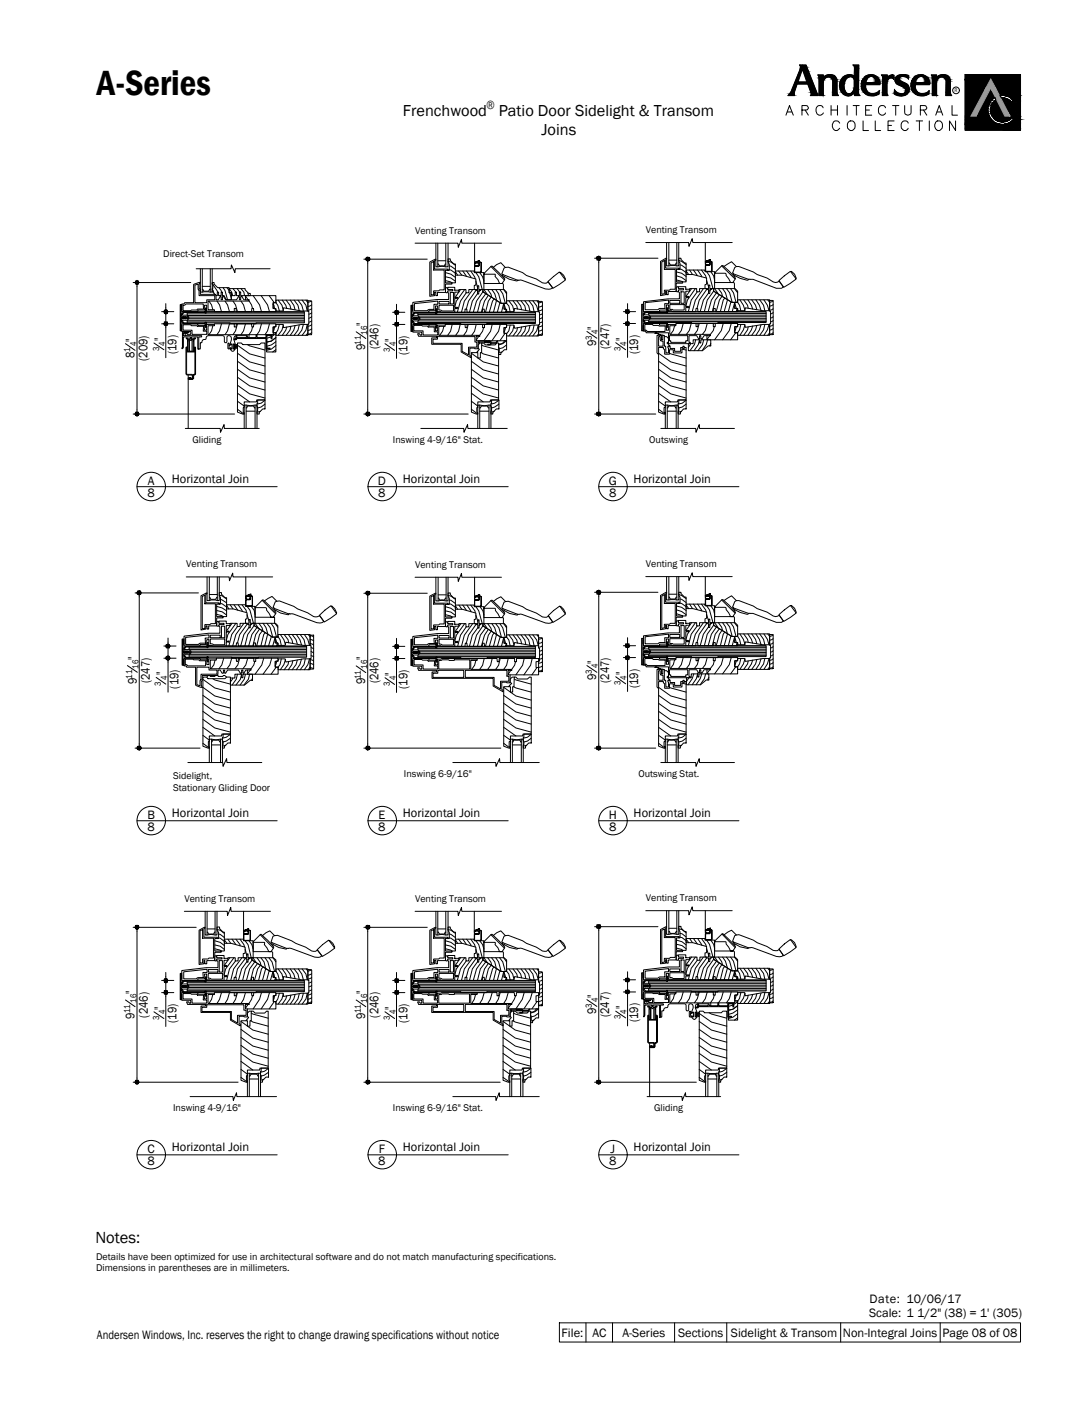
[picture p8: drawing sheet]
<svg xmlns="http://www.w3.org/2000/svg" width="216mm" height="279mm" viewBox="0 0 216 279" stroke-linecap="round" stroke-linejoin="round" font-family="sans-serif">
<defs><g id="words">
<text font-size="7.1" x="19.2" y="18.9">A-Series</text>
<text font-size="3.3" x="18.9" y="246.7">Notes:</text>
<g font-size="3.2">
<text x="80" y="23">Frenchwood</text>
<text x="99" y="23">Patio Door Sidelight &amp; Transom</text>
<text x="107.4" y="26.9">Joins</text>
</g>
<g font-size="2.5">
<text x="96.5" y="21.6">®</text>
<text x="72.5" y="64.7" transform="rotate(-90 72.5 64.7)">&quot;</text>
<text x="118.3" y="65.4" transform="rotate(-90 118.3 65.4)">&quot;</text>
<text x="26.7" y="71" transform="rotate(-90 26.7 71)">8</text>
<text x="26.7" y="67.8" transform="rotate(-90 26.7 67.8)">&quot;</text>
<text x="29.3" y="71.6" transform="rotate(-90 29.3 71.6)">(209)</text>
<text x="32.4" y="67.7" transform="rotate(-90 32.4 67.7)">&quot;</text>
<text x="35" y="70.3" transform="rotate(-90 35 70.3)">(19)</text>
<text x="72.5" y="69.5" transform="rotate(-90 72.5 69.5)">9</text>
<text x="75.1" y="69.3" transform="rotate(-90 75.1 69.3)">(246)</text>
<text x="78.2" y="67.8" transform="rotate(-90 78.2 67.8)">&quot;</text>
<text x="80.8" y="70.4" transform="rotate(-90 80.8 70.4)">(19)</text>
<text x="118.3" y="68.6" transform="rotate(-90 118.3 68.6)">9</text>
<text x="120.9" y="69.2" transform="rotate(-90 120.9 69.2)">(247)</text>
<text x="124" y="67.7" transform="rotate(-90 124 67.7)">&quot;</text>
<text x="126.6" y="70.3" transform="rotate(-90 126.6 70.3)">(19)</text>
<text x="34.1" y="95.8">Horizontal Join</text>
<text x="80" y="95.8">Horizontal Join</text>
<text x="125.7" y="95.8">Horizontal Join</text>
<text x="29.3" y="98.7">8</text>
<text x="29.3" y="96.2">A</text>
<text x="75" y="96.2">D</text>
<text x="75.1" y="98.7">8</text>
<text x="120.8" y="96.2">G</text>
<text x="120.9" y="98.7">8</text>
<text x="27.1" y="130.9" transform="rotate(-90 27.1 130.9)">&quot;</text>
<text x="72.5" y="131" transform="rotate(-90 72.5 131)">&quot;</text>
<text x="118.3" y="131.7" transform="rotate(-90 118.3 131.7)">&quot;</text>
<text x="27.1" y="135.8" transform="rotate(-90 27.1 135.8)">9</text>
<text x="29.7" y="135.6" transform="rotate(-90 29.7 135.6)">(247)</text>
<text x="32.8" y="134" transform="rotate(-90 32.8 134)">&quot;</text>
<text x="35.4" y="136.6" transform="rotate(-90 35.4 136.6)">(19)</text>
<text x="72.5" y="135.8" transform="rotate(-90 72.5 135.8)">9</text>
<text x="75.1" y="135.6" transform="rotate(-90 75.1 135.6)">(246)</text>
<text x="78.2" y="134.1" transform="rotate(-90 78.2 134.1)">&quot;</text>
<text x="80.8" y="136.7" transform="rotate(-90 80.8 136.7)">(19)</text>
<text x="118.3" y="134.9" transform="rotate(-90 118.3 134.9)">9</text>
<text x="120.9" y="135.5" transform="rotate(-90 120.9 135.5)">(247)</text>
<text x="124" y="134" transform="rotate(-90 124 134)">&quot;</text>
<text x="126.6" y="136.6" transform="rotate(-90 126.6 136.6)">(19)</text>
<text x="29.3" y="162.5">B</text>
<text x="29.3" y="165">8</text>
<text x="34.1" y="162.1">Horizontal Join</text>
<text x="75.1" y="165">8</text>
<text x="75.1" y="162.5">E</text>
<text x="80" y="162.1">Horizontal Join</text>
<text x="120.8" y="162.5">H</text>
<text x="120.9" y="165">8</text>
<text x="125.7" y="162.1">Horizontal Join</text>
<text x="26.7" y="197.3" transform="rotate(-90 26.7 197.3)">&quot;</text>
<text x="72.5" y="197.3" transform="rotate(-90 72.5 197.3)">&quot;</text>
<text x="118.3" y="198" transform="rotate(-90 118.3 198)">&quot;</text>
<text x="26.7" y="202.1" transform="rotate(-90 26.7 202.1)">9</text>
<text x="29.3" y="201.9" transform="rotate(-90 29.3 201.9)">(246)</text>
<text x="32.4" y="200.4" transform="rotate(-90 32.4 200.4)">&quot;</text>
<text x="35" y="203" transform="rotate(-90 35 203)">(19)</text>
<text x="72.5" y="202.1" transform="rotate(-90 72.5 202.1)">9</text>
<text x="75.1" y="201.9" transform="rotate(-90 75.1 201.9)">(246)</text>
<text x="78.2" y="200.4" transform="rotate(-90 78.2 200.4)">&quot;</text>
<text x="80.8" y="203" transform="rotate(-90 80.8 203)">(19)</text>
<text x="118.3" y="201.3" transform="rotate(-90 118.3 201.3)">9</text>
<text x="120.9" y="201.9" transform="rotate(-90 120.9 201.9)">(247)</text>
<text x="124" y="200.3" transform="rotate(-90 124 200.3)">&quot;</text>
<text x="126.6" y="202.9" transform="rotate(-90 126.6 202.9)">(19)</text>
<text x="29.3" y="228.8">C</text>
<text x="29.3" y="231.3">8</text>
<text x="34.1" y="228.4">Horizontal Join</text>
<text x="75.1" y="231.3">8</text>
<text x="75.2" y="228.8">F</text>
<text x="80" y="228.4">Horizontal Join</text>
<text x="120.9" y="231.3">8</text>
<text x="121.2" y="228.8">J</text>
<text x="125.7" y="228.4">Horizontal Join</text>
<text x="172.5" y="261.3">Scale: 1 1/2&quot; (38) = 1' (305)</text>
<text x="172.5" y="258.5">Date: 10/06/17</text>
<text x="19.2" y="265.8">Andersen Windows, Inc. reserves the right to change drawing specifications without notice</text>
<text x="111.4" y="265.3">File:</text>
<text x="117.5" y="265.3">AC</text>
<text x="123.5" y="265.2">A-Series</text>
<text x="134.6" y="265.2">Sections</text>
<text x="145" y="265.3">Sidelight &amp; Transom</text>
<text x="167.3" y="265.3">Non-Integral Joins</text>
<text x="187" y="265.3">Page 08 of 08</text>
</g>
<g font-size="2">
<text x="82.4" y="46.3">Venting Transom</text>
<text x="128.2" y="46.2">Venting Transom</text>
<text x="32.4" y="50.9">Direct-Set Transom</text>
<text x="38.2" y="87.9">Gliding</text>
<text x="78" y="87.9">Inswing 4-9/16&quot; Stat.</text>
<text x="128.8" y="87.9">Outswing</text>
<text x="37" y="112.5">Venting Transom</text>
<text x="82.4" y="112.6">Venting Transom</text>
<text x="128.2" y="112.5">Venting Transom</text>
<text x="34.4" y="154.7">Sidelight,</text>
<text x="80.1" y="154.2">Inswing 6-9/16&quot;</text>
<text x="126.7" y="154.2">Outswing Stat.</text>
<text x="34.4" y="156.9">Stationary Gliding Door</text>
<text x="36.6" y="178.9">Venting Transom</text>
<text x="82.4" y="178.9">Venting Transom</text>
<text x="128.2" y="178.8">Venting Transom</text>
<text x="34.4" y="220.5">Inswing 4-9/16&quot;</text>
<text x="78" y="220.5">Inswing 6-9/16&quot; Stat.</text>
<text x="129.8" y="220.5">Gliding</text>
<text x="19.1" y="250.1">Details have been optimized for use in architectural software and do not match manufacturing specifications.</text>
<text x="19.1" y="252.3">Dimensions in parentheses are in millimeters.</text>
</g>
<g font-size="1.8">
<text x="25.9" y="69.9" transform="rotate(-90 25.9 69.9)">1</text>
<text x="27.1" y="68.7" transform="rotate(-90 27.1 68.7)">4</text>
<text x="31.6" y="69.7" transform="rotate(-90 31.6 69.7)">3</text>
<text x="32.8" y="68.6" transform="rotate(-90 32.8 68.6)">4</text>
<text x="71.6" y="68.4" transform="rotate(-90 71.6 68.4)">11</text>
<text x="72.8" y="66.4" transform="rotate(-90 72.8 66.4)">16</text>
<text x="77.4" y="69.8" transform="rotate(-90 77.4 69.8)">3</text>
<text x="78.6" y="68.7" transform="rotate(-90 78.6 68.7)">4</text>
<text x="117.4" y="67.4" transform="rotate(-90 117.4 67.4)">3</text>
<text x="118.6" y="66.3" transform="rotate(-90 118.6 66.3)">4</text>
<text x="123.1" y="69.7" transform="rotate(-90 123.1 69.7)">3</text>
<text x="124.3" y="68.6" transform="rotate(-90 124.3 68.6)">4</text>
<text x="26.2" y="134.7" transform="rotate(-90 26.2 134.7)">11</text>
<text x="27.5" y="132.7" transform="rotate(-90 27.5 132.7)">16</text>
<text x="31.9" y="136.1" transform="rotate(-90 31.9 136.1)">3</text>
<text x="33.2" y="134.9" transform="rotate(-90 33.2 134.9)">4</text>
<text x="71.6" y="134.7" transform="rotate(-90 71.6 134.7)">11</text>
<text x="72.8" y="132.7" transform="rotate(-90 72.8 132.7)">16</text>
<text x="77.4" y="136.1" transform="rotate(-90 77.4 136.1)">3</text>
<text x="78.6" y="135" transform="rotate(-90 78.6 135)">4</text>
<text x="117.4" y="133.7" transform="rotate(-90 117.4 133.7)">3</text>
<text x="118.6" y="132.6" transform="rotate(-90 118.6 132.6)">4</text>
<text x="123.1" y="136" transform="rotate(-90 123.1 136)">3</text>
<text x="124.3" y="134.9" transform="rotate(-90 124.3 134.9)">4</text>
<text x="25.9" y="201" transform="rotate(-90 25.9 201)">11</text>
<text x="27.1" y="199" transform="rotate(-90 27.1 199)">16</text>
<text x="31.6" y="202.4" transform="rotate(-90 31.6 202.4)">3</text>
<text x="32.8" y="201.3" transform="rotate(-90 32.8 201.3)">4</text>
<text x="71.6" y="201" transform="rotate(-90 71.6 201)">11</text>
<text x="72.8" y="199" transform="rotate(-90 72.8 199)">16</text>
<text x="77.4" y="202.4" transform="rotate(-90 77.4 202.4)">3</text>
<text x="78.6" y="201.3" transform="rotate(-90 78.6 201.3)">4</text>
<text x="117.4" y="200" transform="rotate(-90 117.4 200)">3</text>
<text x="118.6" y="198.9" transform="rotate(-90 118.6 198.9)">4</text>
<text x="123.1" y="202.3" transform="rotate(-90 123.1 202.3)">3</text>
<text x="124.3" y="201.2" transform="rotate(-90 124.3 201.2)">4</text>
</g>
<text font-size="1.1" x="189.4" y="18.3">R</text>
</g></defs>
<!-- layer: A-DETL -->
<path d="M.7 278.7h.1" fill="none" stroke="#000" stroke-width=".2"/>
<!-- layer: A-ANNO-TEXT -->
<g fill="#000" stroke="#000" stroke-width=".2">
<path d="M164.5 14.9h.4zM167.8 18.9h1zM179.1 14.9h.2zM179.2 18.7h.5zM182.6 18.9h.7zM182.6 18.9h.2zM187 14.9h.3zM196.6 17.5l.8 1.4h-1.6zM198.7 19.4h.4zM198.4 24.1h.9zM199.2 24.7h1.5zM201.5 24.9l.1 .4h-.1z"/>
<path d="M201.6 24.9h.3l-.2 .4zM202 24.9v.4h-.1z"/>
<path d="M156.9 18.6l.6 .1zM156.8 18.7h.7z"/>
<path d="M156.8 18.7l.7 .2v-.2zM156.8 18.7l.7 .2h-.8z"/>
<path d="M157.1 18.2h.5zM157.1 18.2h.5z"/>
<path d="M157.1 18.2l.4 .4 .1-.4zM157.1 18.2l.4 .4h-.6z"/>
<path d="M157.3 17.7l.3 .5 .1-.5zM157.3 17.7l.3 .5h-.5z"/>
<path d="M157.8 16.6l-.1 1.1 .4-1.1zM157.8 16.6l-.1 1.1h-.4z"/>
<path d="M158.8 13.9l-.7 2.5 .9-2.5zM158.8 13.9l-.7 2.5h-.2z"/>
<path d="M158.9 13.6l.1 .3 .1-.3zM158.9 13.6l.1 .3h-.2z"/>
<path d="M158.9 13.1l.4 .2v-.2zM158.9 13.1l.4 .2h-.4z"/>
<path d="M158.9 13.3l.2 .3 .2-.3zM158.9 13.3l.2 .3h-.2z"/>
<path d="M158.9 13l1 .1zM158.9 13l1 .1z"/>
<path d="M159.3 13.1l.7 .2-.1-.2zM159.3 13.1l.7 .2h-.7z"/>
<path d="M159.3 13.3l.9 .6-.2-.6zM159.3 13.3l.9 .6h-.7z"/>
<path d="M159.5 13.9l.8 .3-.1-.3zM159.5 13.9l.8 .3h-.8z"/>
<path d="M159.5 14.2l1.7 2.2-.9-2.2zM159.5 14.2l1.7 2.2h-.9z"/>
<path d="M157.9 16.4l3.3 .2v-.2zM157.9 16.4l3.3 .2h-3.4z"/>
<path d="M160.4 16.6l1.5 1.8-.7-1.8zM160.4 16.6l1.5 1.8h-.9z"/>
<path d="M161 18.4l1.1 .3-.2-.3zM161 18.4l1.1 .3h-1z"/>
<path d="M161.1 18.7l1 .1v-.1zM161.1 18.7l1 .1h-1.1z"/>
<path d="M161 18.8l1.1 .1zM161 18.8l1.1 .1z"/>
<path d="M162.6 15l.6 .4v-.4zM162.6 15l.6 .4h-.6z"/>
<path d="M162.6 15.4l.6 .2v-.2zM162.6 15.4l.6 .2h-.6z"/>
<path d="M162.6 15h.7zM162.6 15h.6z"/>
<path d="M162.6 16.3l.7 2.4v-2.4zM162.6 16.3l.7 2.4h-.7z"/>
<path d="M162.6 18.7l.7 .2v-.2zM162.6 18.7l.7 .2h-.7z"/>
<path d="M162.6 15.9l.7 .4v-.4zM162.6 15.9l.7 .4h-.7z"/>
<path d="M162.6 15.6l.7 .3 .2-.3zM162.6 15.6l.7 .3h-.7z"/>
<path d="M163.4 15.5l.1 .1 .1-.1zM163.2 15.6l.2-.1 .1 .1z"/>
<path d="M163.7 15.2l-.1 .3 .4-.3zM163.4 15.5l.3-.3-.1 .3z"/>
<path d="M163.8 15.2h.5zM163.7 15.2h.3z"/>
<path d="M163.8 15.2h.5zM163.8 15.2h.6z"/>
<path d="M163.8 15.2h.5zM163.8 15.2h.5z"/>
<path d="M164.5 14.9l.7 .1zM164.2 15h1z"/>
<path d="M164.2 15h1zM164.2 15h1z"/>
<path d="M164.2 15l1.3 .1-.3-.1zM163.9 15.1l.3-.1 1.3 .1z"/>
<path d="M163.9 15.1l1.7 .1zM163.9 15.1l1.7 .1z"/>
<path d="M164.4 15.2h1.2zM164.4 15.2h1.2z"/>
<path d="M164.5 15.2h1.1zM164.5 15.2h1.1z"/>
<path d="M164.8 15.2l.9 .1zM164.8 15.2l.9 .1z"/>
<path d="M165 15.3l.7 .1v-.1zM165 15.3l.7 .1h-.6z"/>
<path d="M165.1 15.4l.8 .2-.2-.2zM165.1 15.4l.8 .2h-.7z"/>
<path d="M165.2 15.6l.7 .1v-.1zM165.2 15.6l.7 .1h-.6z"/>
<path d="M165.3 15.7l.6 .2v-.2zM165.3 15.7l.6 .2h-.6z"/>
<path d="M165.3 15.9l.7 .2-.1-.2zM165.3 15.9l.7 .2h-.6z"/>
<path d="M165.4 16.1h.6zM165.4 16.1h.6z"/>
<path d="M165.4 16.1l.6 2.2v-2.2zM165.4 16.1l.6 2.2h-.6z"/>
<path d="M165.4 18.3l.7 .4-.1-.4zM165.4 18.3l.7 .4h-.7z"/>
<path d="M165.4 18.7l.7 .2v-.2zM165.4 18.7l.7 .2h-.7z"/>
<path d="M166.8 17l.5 .1zM166.8 17l.5 .1z"/>
<path d="M166.7 17.1l.8 .6-.2-.6zM166.7 17.1l.8 .6h-.7z"/>
<path d="M166.9 16.2l.6 .2v-.2zM166.9 16.2l.6 .2h-.7z"/>
<path d="M166.8 16.4l.5 .6 .2-.6zM166.8 16.4l.5 .6h-.5z"/>
<path d="M166.8 17.7l.7 .1zM166.8 17.7l.7 .1z"/>
<path d="M166.8 17.8l.9 .5-.2-.5zM166.8 17.8l.9 .5h-.6z"/>
<path d="M166.9 15.9l.6 .3 .1-.3zM166.9 15.9l.6 .3h-.6z"/>
<path d="M167.1 18.3l.7 .1-.1-.1zM167.1 18.3l.7 .1z"/>
<path d="M167.3 18.4l.7 .2-.2-.2zM167.3 18.4l.7 .2h-.5z"/>
<path d="M167.3 15.5l.6 .1zM167.3 15.5l.6 .1z"/>
<path d="M167.3 15.6l.3 .3 .3-.3zM167.3 15.6l.3 .3h-.7z"/>
<path d="M167.5 18.6l.6 .1zM167.5 18.6l.6 .1z"/>
<path d="M167.5 18.7h.9zM167.5 18.7h.9z"/>
<path d="M167.6 15.2l.3 .3 .4-.3zM167.3 15.5l.3-.3 .3 .3z"/>
<path d="M167.6 15.2h.9zM167.6 15.2h.7z"/>
<path d="M167.6 18.7h.9zM167.6 18.7h.9z"/>
<path d="M167.8 15.1h1zM167.6 15.2h.9z"/>
<path d="M167.9 18.9h.9zM167.9 18.9h.4z"/>
<path d="M168.6 14.9l.3 .1zM168.1 15h.8z"/>
<path d="M168.5 18.7h.5zM168.5 18.7h.5z"/>
<path d="M167.6 18.7l1.2 .2 .2-.2zM167.6 18.7l1.2 .2h-1zM167.8 18.9h1z"/>
<path d="M168.1 15h.9zM168.1 15h.9z"/>
<path d="M168.1 15l1.1 .1-.2-.1zM167.8 15.1l.3-.1 1.1 .1z"/>
<path d="M168.9 18.7h.1zM168.5 18.7h.5z"/>
<path d="M168.9 18.6h.3zM168.9 18.6l.1 .1z"/>
<path d="M168.8 15.1l.6 .1zM168.8 15.1l.6 .1z"/>
<path d="M169.1 18.5l.1 .1v-.1zM168.9 18.6l.2-.1 .1 .1z"/>
<path d="M169.2 15.2l.4 .2zM169.2 15.2l.4 .2z"/>
<path d="M169.5 18l-.3 .5zM169.5 18l-.3 .5h-.1z"/>
<path d="M169.7 15.4h.6zM169.7 15.4h.6z"/>
<path d="M169.4 15.4h.3zM169.4 15.4h.3z"/>
<path d="M169.6 17.7v.3l.1-.3zM169.6 17.7l-.1 .3z"/>
<path d="M169.6 17.6h.1zM169.6 17.6l.1 .1z"/>
<path d="M169.6 17.4l.7 .2v-.2zM169.6 17.4l.7 .2h-.7z"/>
<path d="M169.7 17.6l.6 .1zM169.7 17.6l.6 .1z"/>
<path d="M169.7 17.7l.6 .7v-.7zM169.7 17.7l.6 .7h-.6z"/>
<path d="M169.7 18.4l.6 .4v-.4zM169.7 18.4l.6 .4h-.6z"/>
<path d="M169.6 13l.7 .1zM169.6 13l.7 .1z"/>
<path d="M169.6 13.1l.7 .4v-.4zM169.6 13.1l.7 .4h-.6z"/>
<path d="M169.7 13.5l.6 1.9v-1.9zM169.7 13.5l.6 1.9h-.6z"/>
<path d="M169.4 15.4l.9 .1v-.1zM169.4 15.4l.9 .1h-.8z"/>
<path d="M169.5 15.5l.8 .4v-.4zM169.5 15.5l.8 .4h-.7z"/>
<path d="M169.6 15.9l.7 1.5v-1.5zM169.6 15.9l.7 1.5h-.7z"/>
<path d="M169.7 18.8l.7 .1zM169.7 18.8l.7 .1z"/>
<path d="M171 16.6h3.5zM171 16.6h3.5z"/>
<path d="M171.6 18.3h.6zM171.6 18.3h.6z"/>
<path d="M171 16.6l.6 .5v-.5zM171 16.6l.6 .5h-.6z"/>
<path d="M171 17.1l.6 .1v-.1zM171 17.1l.6 .1h-.6z"/>
<path d="M171 17.2l.7 .4-.1-.4zM171 17.2l.7 .4h-.6z"/>
<path d="M171.1 16.1l.5 .4 .1-.4zM171.1 16.1l.5 .4h-.5z"/>
<path d="M171.1 17.6h.6zM171.1 17.6h.6z"/>
<path d="M171.1 17.6l.8 .4-.2-.4zM171.1 17.6l.8 .4h-.6z"/>
<path d="M171.3 15.8l.4 .3 .1-.3zM171.3 15.8l.4 .3h-.6z"/>
<path d="M171.3 18h.6zM171.3 18h.6z"/>
<path d="M171.3 18l.9 .3-.3-.3zM171.3 18l.9 .3h-.6z"/>
<path d="M171.4 15.6l.4 .2 .2-.2zM171.4 15.6l.4 .2h-.5z"/>
<path d="M171.7 15.4l.3 .2 .2-.2zM171.4 15.6l.3-.2 .3 .2z"/>
<path d="M171.6 18.3l.9 .3-.3-.3zM171.6 18.3l.9 .3h-.6z"/>
<path d="M171.8 15.2l.4 .2 .1-.2zM171.8 15.2l.4 .2h-.5z"/>
<path d="M172.3 15h1.1zM172.3 15h1.1z"/>
<path d="M172.1 15.1l.2 .1 .2-.1zM171.8 15.2l.3-.1 .2 .1z"/>
<path d="M171.9 18.6l.9 .1zM171.9 18.6l.9 .1z"/>
<path d="M172 18.7h.9zM172 18.7h.9z"/>
<path d="M172.3 15h.6zM172.1 15.1h.4z"/>
<path d="M172.8 18.9h.1zM172.8 18.9h.6z"/>
<path d="M172.9 14.9l.5 .1zM172.3 15h1.1z"/>
<path d="M172.3 15h1.1zM172.3 15h1.1z"/>
<path d="M173.4 18.7h.6zM173.4 18.7h.6z"/>
<path d="M172.1 18.7h1.3zM172.1 18.7h1.3z"/>
<path d="M172.9 15l.7 .1zM172.9 15l.7 .1z"/>
<path d="M173.3 15.1l.5 .1zM173.3 15.1l.5 .1z"/>
<path d="M172.4 18.9h1.2zM172.4 18.9h1z"/>
<path d="M173.4 15.2l.5 .2zM173.4 15.2l.5 .2z"/>
<path d="M172.3 18.8h1.6zM172.3 18.8l1.3 .1z"/>
<path d="M173.6 15.4l.5 .2-.2-.2zM173.6 15.4l.5 .2h-.4z"/>
<path d="M172.1 18.7h1.9zM172.1 18.7l1.8 .1z"/>
<path d="M173.7 15.6l.6 .1-.2-.1zM173.7 15.6l.6 .1h-.5z"/>
<path d="M173.7 18.6l.3 .1 .2-.1zM173.4 18.7l.3-.1 .3 .1z"/>
<path d="M173.8 15.7l.6 .2-.1-.2zM173.8 15.7l.6 .2h-.6z"/>
<path d="M174.4 18.3l-.1 .1zM174.4 18.3l-.1 .1z"/>
<path d="M174.3 18.4v.1zM173.9 18.5l.4-.1v.1z"/>
<path d="M173.9 18.5h.4zM173.7 18.6h.5z"/>
<path d="M173.8 15.9l.6 .2v-.2zM173.8 15.9l.6 .2h-.5z"/>
<path d="M173.9 16.1l.5 .2v-.2zM173.9 16.1l.5 .2h-.6z"/>
<path d="M173.8 16.3h.7zM173.8 16.3h.7z"/>
<path d="M173.8 16.3l.7 .2v-.2zM173.8 16.3l.7 .2h-.8z"/>
<path d="M173.7 16.5h.8zM173.4 16.5h1.1z"/>
<path d="M171.1 16.5l3.4 .1zM171.1 16.5l3.4 .1z"/>
<path d="M171 16.6h3.5zM171 16.6h3.5z"/>
<path d="M175.2 15h.7zM175.2 15h.7z"/>
<path d="M175.2 15l.7 .4v-.4zM175.2 15l.7 .4h-.6z"/>
<path d="M175.3 15.4l.6 .5v-.5zM175.3 15.4l.6 .5h-.6z"/>
<path d="M175.3 16.5l.6 2v-2zM175.3 16.5l.6 2h-.6z"/>
<path d="M175.3 18.5l.7 .3-.1-.3zM175.3 18.5l.7 .3h-.7z"/>
<path d="M175.3 16.2l.6 .3 .1-.3zM175.3 16.2l.6 .3h-.6z"/>
<path d="M175.3 18.8l.7 .1zM175.3 18.8l.7 .1z"/>
<path d="M175.3 15.9l.7 .3v-.3zM175.3 15.9l.7 .3h-.7z"/>
<path d="M176 15.8v.1zM176 15.8l-.1 .1z"/>
<path d="M176.2 15.5l-.1 .3zM176.2 15.5l-.2 .3z"/>
<path d="M176.3 15.4h.5zM176.3 15.4h.5z"/>
<path d="M176.3 15.4h.2zM176.3 15.4h.5z"/>
<path d="M176.3 15.4v.1l.2-.1zM176.3 15.4l-.1 .1z"/>
<path d="M177 15h.2zM176.9 15h.3z"/>
<path d="M176.9 15h.3zM176.9 15h.3z"/>
<path d="M176.4 15.3l.8 .1zM176.3 15.4h.9z"/>
<path d="M176.8 15.4h.4zM176.8 15.4h.4z"/>
<path d="M176.9 15.4h.3zM176.9 15.4h.3z"/>
<path d="M177.1 15.4l.1 .1zM177.1 15.4l.1 .1z"/>
<path d="M176.9 15h.4zM176.9 15h.4z"/>
<path d="M176.9 15l.4 .1zM176.6 15.1h.7z"/>
<path d="M176.6 15.1l.6 .2 .1-.2zM176.6 15.1l.6 .2h-.8z"/>
<path d="M177.8 15.5h.6zM177.8 15.5h.6z"/>
<path d="M177.6 18.2l.2 .1zM177.6 18.2l.2 .1h-.2z"/>
<path d="M177.6 18.3l.5 .2zM177.6 18.3l.5 .2h-.5z"/>
<path d="M177.6 18.5l.7 .1zM177.6 18.5l.7 .1z"/>
<path d="M177.6 18.6l.9 .1zM177.6 18.6l.9 .1z"/>
<path d="M177.7 15.7l.7 .2-.1-.2zM177.7 15.7l.7 .2h-.7z"/>
<path d="M177.8 15.5l.5 .2 .1-.2zM177.8 15.5l.5 .2h-.6zM177.7 15.7h.6zM177.7 15.7h.6z"/>
<path d="M177.7 15.9h.7zM177.7 15.9h.7z"/>
<path d="M177.7 15.9l.8 .1zM177.7 15.9l.8 .1z"/>
<path d="M177.9 15.3l.5 .1zM177.9 15.3l.5 .1z"/>
<path d="M177.9 15.4l.5 .1v-.1zM177.9 15.4l.5 .1h-.6z"/>
<path d="M177.7 16l.9 .1-.1-.1zM177.7 16l.9 .1h-.9z"/>
<path d="M177.8 18.7h.8zM177.8 18.7h.8z"/>
<path d="M178 15.2h.6zM178 15.2l.4 .1z"/>
<path d="M177.7 16.1l.9 .1zM177.7 16.1l.9 .1z"/>
<path d="M178.1 15.2h.5zM178 15.2h.6z"/>
<path d="M177.7 16.2h1.1zM177.7 16.2h1.1z"/>
<path d="M177.8 18.7h1.1zM177.8 18.7h1.1z"/>
<path d="M178.2 15.1h.6zM178.1 15.2h.5z"/>
<path d="M177.8 16.2l1.3 .2-.3-.2zM177.8 16.2l1.3 .2h-1.2z"/>
<path d="M178.3 15.1h.6zM178.2 15.1h.6z"/>
<path d="M177.9 16.4l1.5 .1-.3-.1zM177.9 16.4l1.5 .1h-1.4z"/>
<path d="M178.4 15h.7zM178.4 15l.5 .1z"/>
<path d="M178.7 18.9h.4zM178.7 18.9h.4zM178.7 18.9h.4z"/>
<path d="M178.4 18.9h.8zM178.4 18.9h.7z"/>
<path d="M179.1 14.9h.4zM178.8 14.9h.7zM178.8 14.9h.7zM178.8 14.9h.7z"/>
<path d="M178 16.5l1.5 .1zM178 16.5l1.5 .1z"/>
<path d="M178.1 16.6h1.5zM178.1 16.6h1.5z"/>
<path d="M178.1 18.9h1.4zM178.1 18.9h1.4z"/>
<path d="M178.3 18.9h1.2zM178.3 18.9h.9z"/>
<path d="M178.8 14.9l1.1 .1zM178.5 15h1.4z"/>
<path d="M178.2 16.6l1.5 .1zM178.2 16.6l1.5 .1z"/>
<path d="M177.9 18.7l1.6 .2 .1-.2zM177.9 18.7l1.6 .2h-1.4z"/>
<path d="M178.3 16.7l1.6 .1-.2-.1zM178.3 16.7l1.6 .1h-1.4z"/>
<path d="M179.1 18.7h.6zM178.9 18.7h.7z"/>
<path d="M179.4 18.7h.4zM179.2 18.7h.5zM179.1 18.7h.6z"/>
<path d="M179.8 18h.5zM179.8 18h.5z"/>
<path d="M178.5 16.8l1.6 .2-.2-.2zM178.5 16.8l1.6 .2h-1.1z"/>
<path d="M178.5 15h1.5zM178.5 15h1.5z"/>
<path d="M178.5 15h1.6zM178.4 15h1.7z"/>
<path d="M179.6 18.5l.2 .2 .2-.2zM179.4 18.7l.2-.2 .2 .2z"/>
<path d="M179.1 15h1.1zM179.1 15h1.1z"/>
<path d="M179 17l1.2 .1zM179 17l1.2 .1z"/>
<path d="M179.7 18.3l.3 .2 .1-.2zM179.7 18.3l.3 .2h-.4zM179.6 18.5h.4zM179.6 18.5h.4z"/>
<path d="M179.3 15l.9 .1zM179.3 15l.9 .1z"/>
<path d="M179.5 15.1l.7 .1zM179.5 15.1l.7 .1z"/>
<path d="M179.8 15.2l.4 .1v-.1zM179.8 15.2l.4 .1z"/>
<path d="M180 15.3l.2 .1zM180 15.3l.2 .1z"/>
<path d="M179.1 17.1l1.1 .1v-.1zM179.1 17.1l1.1 .1z"/>
<path d="M179.8 18.3h.4zM179.8 18.3h.3z"/>
<path d="M179.3 17.2l1 .1-.1-.1zM179.3 17.2l1 .1h-.8z"/>
<path d="M179.8 18.2l.4 .1v-.1zM179.8 18.2l.4 .1h-.4z"/>
<path d="M179.5 17.3l.8 .2v-.2zM179.5 17.3l.8 .2h-.7zM179.6 17.5h.7zM179.6 17.5h.7z"/>
<path d="M179.6 17.5l.7 .1v-.1zM179.6 17.5l.7 .1h-.5z"/>
<path d="M179.8 17.6l.5 .1v-.1zM179.8 17.6l.5 .1h-.5z"/>
<path d="M179.8 17.7l.5 .1zM179.8 17.7l.5 .1z"/>
<path d="M179.8 17.8l.5 .2v-.2zM179.8 17.8l.5 .2h-.5z"/>
<path d="M179.8 18l.4 .2 .1-.2zM179.8 18l.4 .2h-.4z"/>
<path d="M180.9 16.6h3.4zM180.9 16.6h3.4z"/>
<path d="M181.2 18h.5zM181.2 18h.5z"/>
<path d="M180.9 17.1l.6 .1v-.1zM180.9 17.1l.6 .1h-.6z"/>
<path d="M180.9 17.2l.7 .4-.1-.4zM180.9 17.2l.7 .4h-.6z"/>
<path d="M181.5 18.3h.6zM181.5 18.3h.6z"/>
<path d="M180.9 16.6l.6 .5 .1-.5zM180.9 16.6l.6 .5h-.6z"/>
<path d="M181 17.6h.6zM181 17.6h.6z"/>
<path d="M181 17.6l.7 .4-.1-.4zM181 17.6l.7 .4h-.5z"/>
<path d="M181 16.1l.5 .4 .1-.4zM181 16.1l.5 .4h-.6z"/>
<path d="M181.2 15.8l.4 .3 .1-.3zM181.2 15.8l.4 .3h-.6z"/>
<path d="M181.2 18l.9 .3-.4-.3zM181.2 18l.9 .3h-.6z"/>
<path d="M181.3 15.6l.4 .2 .1-.2zM181.3 15.6l.4 .2h-.5z"/>
<path d="M181.6 15.4l.2 .2 .2-.2zM181.6 15.4l.2 .2h-.5z"/>
<path d="M181.5 18.3l.9 .3-.3-.3zM181.5 18.3l.9 .3h-.7z"/>
<path d="M182.2 15h1.1zM182.2 15h1.1z"/>
<path d="M181.7 15.2l.3 .2 .2-.2zM181.6 15.4l.1-.2 .3 .2z"/>
<path d="M182 15.1l.2 .1 .2-.1zM181.7 15.2l.3-.1 .2 .1z"/>
<path d="M181.7 18.6l.9 .1zM181.7 18.6l.9 .1z"/>
<path d="M181.9 18.7h.9zM181.9 18.7h.9z"/>
<path d="M182.7 14.9l.6 .1zM182.2 15h1.1z"/>
<path d="M182.1 15h.7zM182 15.1h.4z"/>
<path d="M181.9 18.7h1.3zM181.9 18.7h1.3z"/>
<path d="M182.2 15h1.1zM182.2 15h1.1z"/>
<path d="M182.8 15l.7 .1zM182.8 15l.7 .1z"/>
<path d="M183.1 15.1l.6 .1zM183.1 15.1l.6 .1z"/>
<path d="M182.3 18.9h1.2zM182.3 18.9h1z"/>
<path d="M183.3 15.2l.5 .2zM183.3 15.2l.5 .2z"/>
<path d="M183.7 16.3h.6zM183.7 16.3h.6z"/>
<path d="M182.1 18.8h1.7zM182.1 18.8l1.4 .1z"/>
<path d="M183.5 15.4l.5 .2-.2-.2zM183.5 15.4l.5 .2h-.4z"/>
<path d="M183.3 18.7h.6zM183.2 18.7h.7z"/>
<path d="M182 18.7h1.9zM182 18.7l1.8 .1z"/>
<path d="M183.6 15.6l.6 .1-.2-.1zM183.6 15.6l.6 .1h-.6z"/>
<path d="M183.6 18.6l.3 .1 .2-.1zM183.3 18.7l.3-.1 .3 .1z"/>
<path d="M183.6 15.7l.6 .2v-.2zM183.6 15.7l.6 .2h-.5z"/>
<path d="M183.7 15.9l.6 .2-.1-.2zM183.7 15.9l.6 .2h-.5z"/>
<path d="M184.2 18.3v.1zM184.2 18.3l-.1 .1z"/>
<path d="M184.1 18.4l.1 .1zM183.8 18.5l.3-.1 .1 .1z"/>
<path d="M183.8 18.5h.4zM183.6 18.6h.5z"/>
<path d="M183.8 16.1l.5 .2v-.2zM183.8 16.1l.5 .2h-.6z"/>
<path d="M183.7 16.3l.6 .2v-.2zM183.7 16.3l.6 .2h-.8z"/>
<path d="M183.5 16.5h.8zM183.3 16.5h1z"/>
<path d="M180.9 16.5l3.4 .1zM180.9 16.5l3.4 .1z"/>
<path d="M180.9 16.6h3.4zM180.9 16.6h3.4z"/>
<path d="M185.1 15.4l.6 .2v-.2zM185.1 15.4l.6 .2h-.6z"/>
<path d="M185 15h.7zM185 15h.7z"/>
<path d="M185 15l.7 .4v-.4zM185 15l.7 .4h-.6z"/>
<path d="M185.1 16.3l.6 2.4v-2.4zM185.1 16.3l.6 2.4h-.6z"/>
<path d="M185.1 18.7l.6 .2v-.2zM185.1 18.7l.6 .2h-.6z"/>
<path d="M185.1 15.9l.6 .4 .1-.4zM185.1 15.9l.6 .4h-.6z"/>
<path d="M185.1 15.6l.7 .3 .2-.3zM185.1 15.6l.7 .3h-.7z"/>
<path d="M185.9 15.5l.1 .1 .1-.1zM185.7 15.6l.2-.1 .1 .1z"/>
<path d="M186.2 15.2l-.1 .3 .3-.3zM185.9 15.5l.3-.3-.1 .3z"/>
<path d="M186.6 15h1.1zM186.6 15h1.1z"/>
<path d="M186.3 15.2h.5zM186.3 15.2h.6z"/>
<path d="M186.3 15.2h.5zM186.3 15.2h.5z"/>
<path d="M186.3 15.2h.5zM186.3 15.2h.1z"/>
<path d="M187 14.9l.7 .1zM186.6 15h1.1z"/>
<path d="M186.6 15l1.4 .1zM186.4 15.1l.2-.1 1.4 .1z"/>
<path d="M186.4 15.1l1.6 .1zM186.3 15.2h1.7z"/>
<path d="M186.9 15.2h1.1zM186.9 15.2h1.1z"/>
<path d="M187 15.2h1.1zM187 15.2h1.1z"/>
<path d="M187.3 15.2l.9 .1zM187.3 15.2l.9 .1z"/>
<path d="M187.5 15.3l.7 .1v-.1zM187.5 15.3l.7 .1h-.6z"/>
<path d="M187.6 15.4l.7 .2-.1-.2zM187.6 15.4l.7 .2h-.6z"/>
<path d="M187.7 15.6l.7 .1-.1-.1zM187.7 15.6l.7 .1h-.6z"/>
<path d="M187.8 15.7l.6 .2v-.2zM187.8 15.7l.6 .2h-.6z"/>
<path d="M187.8 15.9l.7 .2-.1-.2zM187.8 15.9l.7 .2h-.7z"/>
<path d="M187.8 16.1h.7zM187.8 16.1h.7z"/>
<path d="M187.8 16.1l.7 2.2v-2.2zM187.8 16.1l.7 2.2h-.7z"/>
<path d="M187.8 18.3l.7 .4v-.4zM187.8 18.3l.7 .4h-.7z"/>
<path d="M187.8 18.7l.8 .2-.1-.2zM187.8 18.7l.8 .2h-.8z"/>
<path d="M191.5 15.7l1.2 7.3 3.9-7.3zM191.5 15.7l1.2 7.3h-1.2z"/>
<path d="M195.3 19.9l1.2 .4 .2-.4zM195.3 19.9l1.2 .4h-1.4z"/>
<path d="M195.5 19.6l1.2 .3 .3-.3zM195.5 19.6l1.2 .3h-1.4z"/>
<path d="M195.8 18.9l1.8 .5-.2-.5zM195.8 18.9l1.8 .5h-1.9z"/>
<path d="M195.7 19.4l1.3 .2 .4-.2zM195.7 19.4l1.3 .2h-1.5z"/>
<path d="M197.4 19.4l.3 .4-.1-.4zM197.4 19.4l.3 .4h-.1z"/>
<path d="M197.6 19.8l.3 .3zM197.4 20.1l.2-.3 .3 .3z"/>
<path d="M198.3 19l.4 .4zM198.3 19l.4 .4z"/>
<path d="M198.3 18.9h.7zM198.3 18.9l.1 .1z"/>
<path d="M198.6 19.4l.9 .1zM198.6 19.4l.9 .1z"/>
<path d="M198.6 19.5l1.2 .1zM198.6 19.5l1.2 .1h-1.2z"/>
<path d="M198.6 19.6l1.6 .2-.4-.2zM198.6 19.6l1.6 .2h-1.4z"/>
<path d="M198.8 19.8l1.7 .2-.3-.2zM198.8 19.8l1.7 .2h-1.7z"/>
<path d="M198.8 20l1.7 .1zM198.8 20l1.7 .1z"/>
<path d="M191.5 14.8l11 .9v-.9zM191.5 14.8l11 .9h-11z"/>
<path d="M196.6 15.7l5.9 3.2v-3.2zM196.6 15.7l5.9 3.2h-4.2z"/>
<path d="M199 18.9l3.5 .1zM199 18.9l3.5 .1z"/>
<path d="M199.4 19l3.1 .1v-.1zM199.4 19l3.1 .1h-2.6z"/>
<path d="M199.9 19.1l2.6 .2v-.2zM199.9 19.1l2.6 .2h-2.2z"/>
<path d="M200.3 19.3l2.2 .3v-.3zM200.3 19.3l2.2 .3h-1.8z"/>
<path d="M200.7 19.6l1.8 .3v-.3zM200.7 19.6l1.8 .3h-1.5z"/>
<path d="M201 19.9l1.5 .2v-.2zM201 19.9l1.5 .2h-1.6z"/>
<path d="M194.4 21.6l1.6 .4v-.4zM194.4 21.6l1.6 .4h-1.8z"/>
<path d="M194.2 22l1.9 .5-.1-.5zM194.2 22l1.9 .5h-2.1z"/>
<path d="M194.7 21.1l1.3 .5 .1-.5zM194.7 21.1l1.3 .5h-1.6z"/>
<path d="M194 22.5l2.3 .4-.2-.4zM194 22.5l2.3 .4h-2.6z"/>
<path d="M194.9 20.7l1.2 .4 .2-.4zM194.9 20.7l1.2 .4h-1.4z"/>
<path d="M193.7 22.9l2.6 .1v-.1zM193.7 22.9l2.6 .1h-2.6z"/>
<path d="M191.5 23l5 .4-.2-.4zM191.5 23l5 .4h-5z"/>
<path d="M195.1 20.3l1.2 .4 .2-.4zM195.1 20.3l1.2 .4h-1.4z"/>
<path d="M191.5 23.4l5.2 .3-.2-.3zM191.5 23.4l5.2 .3h-5.2z"/>
<path d="M191.5 23.7l5.5 .3-.3-.3zM191.5 23.7l5.5 .3h-5.5z"/>
<path d="M191.5 24l5.9 .3-.4-.3zM191.5 24l5.9 .3h-5.9z"/>
<path d="M191.5 24.3l6.4 .2-.5-.2zM191.5 24.3l6.4 .2h-6.4z"/>
<path d="M197.4 20.1l.6 .2-.1-.2zM197.4 20.1l.6 .2h-.9z"/>
<path d="M191.5 24.5l6.8 .1-.4-.1zM191.5 24.5l6.8 .1h-6.8z"/>
<path d="M197.1 20.3l1.1 .3-.2-.3zM197.1 20.3l1.1 .3h-1.3z"/>
<path d="M196.9 20.6l1.4 .3-.1-.3zM196.9 20.6l1.4 .3h-1.6z"/>
<path d="M196.7 20.9l1.8 .4-.2-.4zM196.7 20.9l1.8 .4h-1.9z"/>
<path d="M191.5 24.6l7.3 .1zM191.5 24.6l7.3 .1z"/>
<path d="M198.4 24.1l.8 .1zM198.7 24.2h.5z"/>
<path d="M196.6 21.3l2.1 .4-.2-.4zM196.6 21.3l2.1 .4h-2.2z"/>
<path d="M196.5 21.7l2.4 .4-.2-.4zM196.5 21.7l2.4 .4h-2.4z"/>
<path d="M196.5 22.1l2.6 .3-.2-.3zM196.5 22.1l2.6 .3h-2.5z"/>
<path d="M196.6 22.4l2.7 .4-.2-.4zM196.6 22.4l2.7 .4h-2.6z"/>
<path d="M196.7 22.8l2.7 .2-.1-.2zM196.7 22.8l2.7 .2h-2.5z"/>
<path d="M198.3 24.1h1.3zM198.3 24.1h1z"/>
<path d="M198.1 24.1h1.6zM198.1 24.1h1.5z"/>
<path d="M197.9 24h2zM197.9 24l1.8 .1z"/>
<path d="M197.7 23.9l2.2 .1 .2-.1zM197.7 23.9l2.2 .1h-2z"/>
<path d="M197.6 23.8h2.7zM197.6 23.8l2.5 .1z"/>
<path d="M197.4 23.7l2.9 .1 .1-.1zM197.4 23.7l2.9 .1h-2.7z"/>
<path d="M198.9 20.1l1.8 .1-.2-.1zM198.9 20.1l1.8 .1h-1.7z"/>
<path d="M197.3 23.6l3.1 .1 .1-.1zM197.3 23.6l3.1 .1h-3z"/>
<path d="M197.2 23.4l3.3 .2 .2-.2zM197.2 23.4l3.3 .2h-3.2z"/>
<path d="M199.3 24.6l1.4 .1zM199.2 24.7h1.5zM198.8 24.7h1.9z"/>
<path d="M191.5 24.7l9.2 .1zM191.5 24.7l9.2 .1z"/>
<path d="M197.1 23.3l3.6 .1 .1-.1zM197.1 23.3l3.6 .1h-3.5z"/>
<path d="M191.5 24.8l9.4 .7v-.7zM191.5 24.8l9.4 .7h-9.4z"/>
<path d="M201.3 24.6l.1 .2zM201.3 24.6l.1 .2z"/>
<path d="M201 24.8l.4 .7v-.7zM201 24.8l.4 .7h-.4z"/>
<path d="M201.5 25.3l.2 .2zM201.5 25.3l.2 .2h-.2z"/>
<path d="M201.6 24.6l.3 .3v-.3zM201.6 24.6l.3 .3h-.3z"/>
<path d="M201.9 25.3l.1 .2zM201.9 25.3l.1 .2h-.2z"/>
<path d="M200.9 20.1l1.6 .1v-.1zM200.7 20.2l.2-.1 1.6 .1z"/>
<path d="M199 20.2l3.5 2.8v-2.8zM199 20.2l3.5 2.8h-2.1z"/>
<path d="M196.9 23l5.6 .1zM196.9 23l5.6 .1z"/>
<path d="M196.9 23.1l5.6 .2v-.2zM196.9 23.1l5.6 .2h-5.4z"/>
<path d="M200.8 23.3l1.7 .4v-.4zM200.8 23.3l1.7 .4h-1.4z"/>
<path d="M201.1 23.7l1.4 .2v-.2zM201.1 23.7l1.4 .2h-1.6z"/>
<path d="M200.9 23.9l1.6 .3v-.3zM200.5 24.2l.4-.3 1.6 .3z"/>
<path d="M200.5 24.2l2 .2v-.2zM200.1 24.4l.4-.2 2 .2z"/>
<path d="M200.1 24.4l2.4 .2v-.2zM199.7 24.6l.4-.2 2.4 .2z"/>
<path d="M199.7 24.6h2.8zM199.3 24.6h3.2z"/>
<path d="M202.1 24.6l.4 .9v-.9zM202.1 24.6l.4 .9h-.4z"/>
<path d="M191.5 25.5l11 .3v-.3zM191.5 25.5l11 .3h-11z"/>
</g>
<g fill="none" stroke="#000" stroke-width=".2">
<path d="M158.7 12.9h1.3l2.4 6.1h-1.6l.1-.6-.6-1.7h-2.1l-.5 1.5v.8h-1.4l.7-.8 1.7-4.3 .1-.6zM158.8 12.9h1.1l2.3 6h-1.3l.1-.3-.7-2h-2.2l-.5 1.6v.7h-1.1l.5-.7 1.8-4.3zM158.9 13h.9l2.3 5.9h-1.1v-.5l-.6-1.8h-2.3l-.5 1.6-.1 .7h-.8l.4-.7 1.8-4.6zM159.3 13.6l.8 2.6h-1.7zM159.3 13.4l.9 2.9h-2zM159.3 13.1l1 3.3h-2.2zM162.2 14.9h1.2v.4a1.53 1.53 0 0 1 1.6-.5 1.53 1.53 0 0 1 1.1 1.3v2.2l.3 .7h-1.2v-2.9a.93 .93 0 0 0-1-.8 .93 .93 0 0 0-.8 1.1v2.5l.1 .1h-1v-3.6zM162.4 14.9h.9v.6a1.47 1.47 0 0 1 1.6-.7 1.47 1.47 0 0 1 1.2 1.3v2.2l.2 .6h-1v-2.8a.99 .99 0 0 0-1.1-.9 .99 .99 0 0 0-.9 1.1l.1 2.6h-.8v-3.5zM162.6 15h.7l-.1 .6a1.63 1.63 0 0 1 2.7 0l.2 3.3h-.7v-2.8a1.06 1.06 0 0 0-1.2-.9 1.06 1.06 0 0 0-.9 1.1v2.6h-.7zM167.9 15.6a.93 .93 0 0 1 1-.5 .93 .93 0 0 1 .7 .8v1.5a1.22 1.22 0 0 1-1.5 1.3 2.14 2.14 0 0 1-.2-3.1 2.17 2.17 0 0 0 .3 3l.3 .1a1.31 1.31 0 0 0 1.1-1.3v-1.5a.91 .91 0 0 0-.8-.7 .91 .91 0 0 0-.9 .4zM168 15.6a.84 .84 0 0 1 .8-.4 .84 .84 0 0 1 .7 .7v1.5a1.1 1.1 0 0 1-1.3 1.1 2.07 2.07 0 0 1-.2-2.9zM169.2 12.9h1.2v5.4v.4l.3 .3h-1.1v-.8a1.39 1.39 0 0 1-1.3 .9 1.39 1.39 0 0 1-1.3-.8 2.16 2.16 0 0 1-.2-2.4 2.16 2.16 0 0 1 2.3-1l.4 .2 .1-1.6-.1-.4z"/>
<path d="M169.4 12.9h1l-.1 5.4 .2 .6h-.9v-.9a1.47 1.47 0 0 1-1.5 1 1.47 1.47 0 0 1-1.3-1.3 1.98 1.98 0 0 1 .5-2.3 1.98 1.98 0 0 1 2.3-.2v-1.7zM169.6 13h.7v5.4l.1 .5h-.7v-1.3l-.5 1a1.66 1.66 0 0 1-2-.2 1.66 1.66 0 0 1-.4-2 1.72 1.72 0 0 1 2.9-1v-1.9zM171.3 15.6a1.76 1.76 0 0 1 2.1-.7 1.76 1.76 0 0 1 1.2 1.8h-2.9a1.56 1.56 0 0 0 .8 1.8 1.56 1.56 0 0 0 1.9-.4v.5a2.15 2.15 0 0 1-2.8-.2 2.15 2.15 0 0 1-.3-2.8zM171.4 15.6a1.72 1.72 0 0 1 1.9-.6 1.72 1.72 0 0 1 1.2 1.6h-2.9a1.65 1.65 0 0 0 .8 1.9 1.65 1.65 0 0 0 2-.2 1.52 1.52 0 0 1-2 .6 2.06 2.06 0 0 1-1-3.3zM171.7 15.1a1.83 1.83 0 0 1 2-.1 1.83 1.83 0 0 1 .9 1.8h-2.8a1.51 1.51 0 0 0 .9 1.7 1.51 1.51 0 0 0 1.8-.5l-.1 .7a2.24 2.24 0 0 1-3.1-.5 2.24 2.24 0 0 1 .4-3.1zM172.2 15.4a.96 .96 0 0 1 1.2-.2 .96 .96 0 0 1 .3 1.3h-2.1l.2-.7zM172.2 15.5a.81 .81 0 0 1 1.1-.2 .81 .81 0 0 1 .3 1l-1.8 .1zM172.2 15.4a.85 .85 0 0 1 1.2-.2 .85 .85 0 0 1 .2 1.2h-1.9zM174.9 14.9h1.2v.6a1.01 1.01 0 0 1 1.3-.6v.9a.77 .77 0 0 0-1-.2 .77 .77 0 0 0-.4 .9v2l.2 .5h-1.1v-3.6zM175.1 14.9h.9v.8a1.06 1.06 0 0 1 1.4-.7l-.1 .6a.86 .86 0 0 0-1 0 .86 .86 0 0 0-.3 .9v2l.1 .4h-1l.1-3.5zM175.2 15h.7v.9l.7-.8 .6-.1v.5l-.1-.1a.95 .95 0 0 0-1.2 1.1l.1 2.4h-.7v-3.5zM177.8 15.3a2.52 2.52 0 0 1 2.4-.3v.6a1.07 1.07 0 0 0-1.8 .1 1.55 1.55 0 0 0 1.3 .9 1.3 1.3 0 0 1 .6 1.6 1.3 1.3 0 0 1-1.5 .8l-.7-.1-.5-.2v-.7a1.26 1.26 0 0 0 2.1 .2v-.6l-.6-.5a1.73 1.73 0 0 1-1.4-.9l-.1-.4z"/>
<path d="M177.9 15.4a2.28 2.28 0 0 1 2.3-.4v.4a1.21 1.21 0 0 0-1.8 .1 .54 .54 0 0 0 .4 .7l.6 .3a1.24 1.24 0 0 1 .9 1.5 1.24 1.24 0 0 1-1.5 .9l-1-.2-.2-.1v-.4a1.35 1.35 0 0 0 2.2 0v-.6l-.7-.5a2 2 0 0 1-1.4-.9zM177.9 15.1l.9-.3 1.2 .1 .3 .1v.7a1.04 1.04 0 0 0-1.9 0l.3 .3 .8 .4a1.4 1.4 0 0 1 .9 1.6 1.4 1.4 0 0 1-1.6 1.1l-1.4-.4 .1-.9a1.51 1.51 0 0 0 2 .6l.2-.6-.2-.3-.5-.3a1.6 1.6 0 0 1-1.4-1.2l.1-.6zM181.2 15.6a1.81 1.81 0 0 1 2.1-.7 1.81 1.81 0 0 1 1.2 1.9h-2.8a1.45 1.45 0 0 0 .6 1.6 1.45 1.45 0 0 0 1.7-.1l.4-.3-.1 .7a2.24 2.24 0 0 1-2.9-.2 2.24 2.24 0 0 1-.2-2.9zM181.2 15.6a1.72 1.72 0 0 1 2.1-.7 1.72 1.72 0 0 1 1.1 1.8h-2.8a1.53 1.53 0 0 0 .8 1.8 1.53 1.53 0 0 0 1.9-.4v.5a2.15 2.15 0 0 1-2.8-.2 2.15 2.15 0 0 1-.3-2.8zM181.3 15.6a1.67 1.67 0 0 1 1.9-.6 1.67 1.67 0 0 1 1.1 1.6h-2.7a1.61 1.61 0 0 0 .6 1.9 1.61 1.61 0 0 0 2-.2v.2a2.09 2.09 0 0 1-2.7-.2 2.09 2.09 0 0 1-.2-2.7zM182 15.4a1.01 1.01 0 0 1 1.2-.2 1.01 1.01 0 0 1 .5 1.1l-.2 .2h-2l.2-.7zM182.1 15.4a.88 .88 0 0 1 1.1-.1 .88 .88 0 0 1 .3 1.1h-1.9l.1-.5zM182.1 15.5a.79 .79 0 0 1 1.1-.2 .79 .79 0 0 1 .3 1l-1.8 .1 .1-.5zM184.8 14.9h1.1v.4a1.53 1.53 0 0 1 1.6-.5 1.53 1.53 0 0 1 1.1 1.3v2.2l.3 .7h-1.3l.1-2.9a.93 .93 0 0 0-1.1-.8 .93 .93 0 0 0-.7 1.1v2.5l.1 .1h-1v-3.6zM184.9 14.9h.9v.6a1.47 1.47 0 0 1 1.6-.7 1.47 1.47 0 0 1 1.1 1.3v2.2l.2 .6h-.9v-2.8a.99 .99 0 0 0-1.1-.9 .99 .99 0 0 0-.9 1.1l.1 2.6h-.9v-3.5zM185 15h.7v.6a1.63 1.63 0 0 1 2.6 0l.3 3.3h-.8v-2.8a1.06 1.06 0 0 0-1.1-.9 1.06 1.06 0 0 0-1 1.1v2.6h-.6zM191.5 14.8h11v11h-11z"/>
<path d="M197 19.6l.4-.2 .2 .4a2.39 2.39 0 0 0-.4 3.6 2.39 2.39 0 0 0 3.6-.1l.3 .4a2.88 2.88 0 0 1-4.2 .1 2.88 2.88 0 0 1 .1-4.2zM198.4 19a2.86 2.86 0 0 1 2.6 .9l-.3 .3-.9-.6-1.1-.2zM156 22.9l.7-2 .7 2M156.2 22.2h.9M159.1 21.8h1.1a.45 .45 0 0 0 .2-.5 .45 .45 0 0 0-.4-.4h-.9v2M159.8 21.8l.6 1.1M163.3 21.4a.72 .72 0 0 0-.8-.5 .72 .72 0 0 0-.6 .7 .82 .82 0 0 0 .4 1.1 .82 .82 0 0 0 1.1-.3M164.9 20.9v2M164.9 21.8h1.3M166.2 20.9v2M166.6 24.4a.76 .76 0 0 0-.8-.4 .76 .76 0 0 0-.6 .7 .82 .82 0 0 0 .3 1.1 .82 .82 0 0 0 1.1-.3M168.1 20.9v2"/>
<path d="M168.3 24.2a.88 .88 0 0 1 1.3 .1 .88 .88 0 0 1-.1 1.3 .81 .81 0 0 1-1.1 .1 .81 .81 0 0 1-.2-1zM169.3 20.9h1.2M169.9 20.9v2M171.3 24v1.9h1M171.8 21.8h.7M173 20.9h-1.2v2h1.2M173.7 24v1.9h1.1M175.7 21.4a.72 .72 0 0 0-.8-.5 .72 .72 0 0 0-.6 .7 .8 .8 0 0 0 .3 1.1 .8 .8 0 0 0 1.1-.3M176.2 24.9h.7M177.1 20.9h1.3M177.4 24h-1.2v1.9h1.2M177.7 20.9v2"/>
<path d="M179.5 20.9v1.4a.64 .64 0 0 0 .7 .6 .64 .64 0 0 0 .6-.6v-1.4M180.2 24.4a.72 .72 0 0 0-.8-.4 .72 .72 0 0 0-.6 .7 .8 .8 0 0 0 .4 1 .8 .8 0 0 0 1-.2M181.8 24h1.3M182.4 24v1.9M182.6 21.8h1.1a.45 .45 0 0 0 .2-.5 .45 .45 0 0 0-.4-.4h-.9v2M183.3 21.8l.6 1.1M184.4 24v1.9M185.7 22.9l.7-2 .7 2M185.9 24.1a.96 .96 0 0 1 1.2 .6 .96 .96 0 0 1-.7 1.2 1.01 1.01 0 0 1-.9-.7 1.01 1.01 0 0 1 .4-1.1zM185.9 22.2h.9M188.9 20.9v2h1.1M189.6 24v1.9l-1.2-1.9v1.9"/>
<path d="M27.2 96.6h27.8M73 96.6h27.8M118.8 96.6h27.8M27.2 162.9h27.8M73 162.9h27.8M118.8 162.9h27.8M27.2 229.2h27.8M73 229.2h27.8M118.8 229.2h27.8M111 262.5h91.5v3.8h-91.5zM116.3 262.5v3.8M121.5 262.5v3.8"/>
<path d="M133.9 262.5v3.8M144.2 262.5v3.8M166.8 262.5v3.8M186.6 262.5v3.8"/>
<circle cx="189.7" cy="17.9" r=".67"/>
<circle cx="30" cy="96.5" r="2.83"/>
<circle cx="75.9" cy="96.5" r="2.83"/>
<circle cx="121.6" cy="96.5" r="2.83"/>
<circle cx="30" cy="162.8" r="2.83"/>
<circle cx="75.9" cy="162.8" r="2.83"/>
<circle cx="121.6" cy="162.8" r="2.83"/>
<circle cx="30" cy="229.1" r="2.83"/>
<circle cx="75.9" cy="229.1" r="2.83"/>
<circle cx="121.6" cy="229.1" r="2.83"/>
</g>
<!-- layer: A-DETL-PATT -->
<g fill="#999" stroke="#999" stroke-width=".2">
<path d="M196.6 15.7l1 1.8h-1.9z"/>
<path d="M196.6 17.5l3.8 5.5-2.8-5.5zM196.6 17.5l3.8 5.5h-1z"/>
<path d="M195.7 17.5l-2 5.5 2.9-5.5zM195.7 17.5l-2 5.5h-1z"/>
</g>
<!-- layer: A-DETL-MCUT -->
<g fill="none" stroke="#000" stroke-width=".2">
<path d="M38.7 56.6l.6-.2 .2 2.3h3.1v.8h-1.6v.6h-2.3zM38.9 53.3h7v-.7l.7 1.5 .1-.8h6.9M39.8 53.3v4.7h2.3v-4.7M39.8 56l-.2 .1M40.1 57.4h.2l.1 .4h1l.3-.4M40.1 53.3v4.7M40.1 56.8h1.6M41.3 59.7h8.1v-.2h-.7v-.8h6v1.4h-.5v1.1l.5 .1v.5h-4.3l-.1-.6h-.3l-.1 .6h-3v-.6h-.4v.6h-3.9v-.3h-1.3zM41.7 53.3v4.7M42.1 56.1h.4v.3l.7 .7h2.3v1h.4v1.4h-1l-.4-.8h-.4v-.7h-.2v.7h-.5v-.7h-.3v.7h-.2l-.8-.9v-.5h.1zM43.7 58.7v.2M44.4 58.7v.2"/>
<path d="M45.5 57.3h3.1v.2l.7 .7h.4v.5h-1.9v-.7h-.3v.7h-.6v-.7h-.2v.7h-.8v-.6h-.4zM47.3 58.7v.2M48 58.7v.2M48.7 59.5h-.3l-.4-.6h-.2v.6h-.3v-.6h-.2l-.4 .6h-2.1l-.4-.6h-.3v.6h-.2v-.6h-.2l-.4 .6h-.4l-.1-1-3-.1v-1l-.3-.1 .1-1.2-1.2 .3v3.7h-1.8l-.1 .2h-.4v1.5h3.2v-.3h1.3v-.9h.4v1.1h1.6M61.1 59.7l.8 .1-.1 6.6h-.7v-2.1h.2v-2.5h-.2zM82.4 48.3h8.5v.8l.7-1.6v.8h7.9M85.5 52.2l.5-.3v1.7h2.1v3.9l-2.1 .2v.8h-.5zM86.5 48.3v4.7l1.2-.2 1.2 .2v-4.7M86.9 52.4l.3 .4h1l.1-.4h.2M86.9 48.3v4.7M86.9 51.7h1.6M87.1 59.8h2v.5h-2z"/>
<path d="M88.5 48.3v4.7M88.8 57.3l-.1-.2-.3 .2 .1 .8 .3-.2M88.9 53.7h.3v-1.3l-.3-.4v-.6h.5v.3l.7 .7h.3v3.7h-2v-2.4h.5v-.3h-2.7v-1.7l.3-.1v-.2l-1.2 .6v6.8l.9-.1v-.7h.3v.7h.3v-.7h1.6v-1.6h1.3v-.3M89.4 58h.6v2.3h-.6zM90.4 53.8h3.7v.3h1.9v3.4h-1v-.8h-.3v.8h-.6v-.9h.3v-1.2l-2.7-.8h-1.3zM91.1 57.6v-.1h1.4v.6h.5v-.6h1.4v.2h.3v.6h.3v-.6h.4v-.2h.4v.4l3.6 2.3h.6v1.1l.5 .1v.6h-4.4v-.7h-.3l-.1 .7h-3v-.7h-.4v.7h-2.1M94.2 52.2h.9v.1l-.4-.2-.5 .2v.3l.5 .1 .4-.2v.1l-.4 .2-.5-.2zM94.2 48.3v3.9M95.1 51.7l.1 .4h.2v1.9h-1.2v-1.1l.8-.1 .1-.1v-1l-.9 .4 .9-.3v.9l-.9 .1v1.2h1.3v-1.9l-.4-.2v-.2l-.9 .4h.2M95.8 57.5h4.2l.5 .5v2.2h-1.1l-3.6-2.3zM100.5 59.7h6.4v2.1h-1.3l-3.5-.6-.1 .6h-1.5v-.4l-.5-.1v-1.1h.5zM106.9 59.8h.6l.1 .1v6.5l-.1 .1h-.6v-2.1h.2v-2.5h-.2z"/>
<path d="M127.7 59.9l4.9-.6h2.2v-1.3l-.2-.1v-.4h1v-.2h-1v-.4h1.5v.5h.7v.4h-.7v1.1h.6l-.2 .2-.4-.1v1.8h.4l.2 .1-.2 .2-.4-.1v.8h-2.7l-.2-.1h-.6l.1-1.2h-.5l.1 .8-.2 .2h-1.2v.3h-3.2zM128.2 48.1h8.5v.8l.7-1.5 .1 .7h7.8M131.3 52l.5-.3v1.8h2.2v3.9l-2.2 .2v.7l-.5 .1zM132.3 48.1v4.7h2.4v-4.7M132.7 52.2h.1l.2 .4h1l.3-.4M132.7 48.1v4.7M132.7 51.6h1.6M132.9 59.6h2v.6h-2zM134.3 48.1v4.7M134.6 57.1l-.1-.2-.3 .2 .1 .8 .3-.2M134.8 53.5h.1v-1.2l-.2-.5v-.6h.4v.3l.7 .7h.4v3.7h-2v-2.4h.6v-.3h-2.7v-1.6l.2-.4-1.2 .7v6.8l1-.2v-.7h.2v.7h.3v-.7h1.6v-1.6h1.3v-.3M135.1 57.9h.7v2.3h-.7z"/>
<path d="M136.2 53.6h3.7v.3h1.9v3.4h-.9v-.7h-.3v.7h-.7v-.8l.3-.1v-1.2l-2.7-.7h-1.3zM136.8 57.4v-.1h1.4v.6h.6v-.6h1.4v.2h.4v.7h.3v-.7h.3v-.2h.4v.5l3.6 2.2h.6v1.2h.6v.6h-4.5v-.6h-.4v.6h-3l-.1-.6h-.3v.6h-2M140 52l.5-.1 .4 .2v.1v-.1l-.4-.1-.5 .1v.3l.5 .2 .4-.2-.4 .2-.5-.1zM140 48.1v3.9M140.9 51.6v.2l.3 .2v1.8h-1.2v-1.1l.9-.1v-1l-.9 .3 .9-.3v.9l-.9 .1v.1v1.1v.1h1.2l.1-.1v-1.9l-.3-.1v-.3l-1 .4v.1l.2-.1M141.6 57.3h4.3l.5 .5v2.2h-1.2l-3.6-2.2zM152.7 59.6l.7 .1v6.7h-.1h-.6v-2.1h.2v-2.5h-.2zM35.9 60.7h.2v.8h-.2zM35.9 64.6h.2v.8h-.2zM36.3 64.4h1.6l.1 .2 2.4 .2-.1 .9h.7v.7h-2.9v-.9h-1.8zM36.3 60.6h.3l.3-.3h3.4l.1 1h-1.2l-.1 .2h-1.1l-.1 .2h-1.6zM36.5 63.1h-.6v2.4l.2 .2h-.3v-5.3h.3l-.2 .2v2.4h.6h-.2v-.1l.9 .1-.4 .2-.1-.1h.1l-.5 .1v-.1h.2"/>
<path d="M36.8 66.6h-.4v-.5l.7 .1 .4-.3h-1.1v-.1h-.2l-.1 3.4 .3-.2v-2.1h1.4l-.1 .5 .1 .2h.2v-.2v-.5h1.3v2.4l.1-.2M37 69v5.2l1.1 .1 .2 .2M37 69.8h1.7M37.2 62v.5M37.2 63.6v.5M37.3 74.4v10.6M38.7 69v5.2l-.4 .3v.5l-.2 .2-.6-.1 .7-.1-.2-.6h-.9l-.2-.2v-5.2l.1-.2 .2 .2v.7h1.4v-.7l.1-.2 .1 .2v5.2l-.3 .2-.1 .7-.2 .2-.9-.1 .2-.3h.3v.1M40.9 61.8v.4h-.2v-.2h-4.2l-.3 .3v.2h1l.3 .4v.3l-.3 .4h-1v.1l.3 .4h4.2v-.2h.2l.1 1.1h-.3v-.7h-4.2l-.5-.4v-.5l.2-.2h1l.1-.1-.1-.2h-1l-.2-.2v-.4l.5-.5h4.2v-.7h.3l-.1 .7h19.5v2.3h-9.6v.2l-9.9-.2M41.3 64.6h1.3v-.3h3.9v.6h.4v-.6h3l.1 .6h.3l.1-.6h4.3v.5l-.5 .1v1.5h-12.9zM42.6 64.4h-1.6v1.1h-.4v-.9h-1.3v-.3h-3.2v1.5h1.8v.6h-.7l-.2-.3h-.4l.2 .5h3.2v.3h-.6l.1 2.4 .3-.2v-1.1l.3-.1a.59 .59 0 0 1 .7-.6l.2-.6 .3-.1h3l.2 .3v.9l.1 .2h.3l.2-1.3 .2-.1 .5 .1a2.09 2.09 0 0 1-.1 1.7l.3-.1v1h-.1v-.3h-.2v.3l.5 .4 .5-.4v-.3h-.2v.3h-.2v-1l.4 .1a2.09 2.09 0 0 1-.1-1.7l.2-.1h2.3v.4h.3v-.6M45.5 68.6l-.1 .4M45.7 68.4l-.2 .2v-.5h-.3v1l.2 .2 .3-.3"/>
<path d="M46.5 68.8h.6M46.5 68.8l.6 .1M46.5 69h.6M46.5 68.4v.6M46.7 69l.4 .1M47.1 68.1h.8l.3 .3h3.3l.3-.3h.8v11.3h-1.7v.3h-2.4v1.1l-.2 .1v.9l.2 .1v.3l-1.4-.4zM47.1 68.3l-.4 .1M47.1 68.4l-.6 .2M47.1 68.6h-.6M48.9 66.6v.4h-1.9v-.4h-.2v.6h-.4v.2h.5l.1-.2h5.8v2.1h.8v-.2h-.6v-2.5h.8v.6h.2v-.8h-1.2v.6h-1.8v-.6h-.2v.6h-1.4M51.1 79.4h1.5v1.7h-.5l-.7 .7v.4h-.4zM54.2 64.9l.5-.1v-.4h1.5l.1 .6 3.5-.6h1.3v2.1h-6.4v-.5h-.5z"/>
<path d="M54.2 60.1h.5v-.5h6.4v2.1h-1.3l-3.5-.6-.1 .6h-1.5v-.4l-.5-.1zM54.2 66h.5v3.8h-1.8v-.5M81.7 60.8h.2v.8h-.2zM81.7 64.8h.2v.7h-.2zM81.9 60l4.8-.6h2.3v-1.2l-.2-.2v-.3h1.1v-.2h-1.1v-.5h1.4v.6h.9v.4h-.9v1h.6l-.1 .2h-.5v1.8h.6l-.1 .3-.5-.1v.8l-3.5-.2 .1-1.1h-.4v1h-1.3v.3h-3.2zM82.1 64.6h1.6l.1 .1h1l.2 .2h1.2v.9h.7v.7h-2.9v-.8h-1.9zM82.2 60.3l4.7-.6v.7h-.8v1h-.9l-.4 .3h-2.6zM82.2 63.2h-.5v2.5h.2v.1h-.4v-5.2h.4v.1h-.2v2.4h.6l-.1-.1 .7 .1-.2 .3h-.2v-.2h.1l-.4 .2 .1-.2M82.9 62.2v.5M82.9 63.7v.5M85.9 67.3h.9v-.5h7.4v1.1h.4v1h-1.6v1.5l-1.3-.7v-1.6h-5.8zM86.7 62v.3h-.2v-.1h-4.2l-.3 .5h.9l.4 .3v.4l-.4 .3h-.9v.2l.3 .3h4.2v-.1h.2v1h-.2v-.7h-4.3l-.3-.4v-.4l.1-.2h1l.1-.2-.1-.2h-1l-.1-.2v-.4l.3-.4h4.3v-.7h.2v.7h19.5v2.2h-9.6v.2l-9.9-.2"/>
<path d="M87.1 64.8h1.2v-.4h4v.6h.4v-.6h3.1v.6h.3v-.6h4.4v.6h-.5v1.2h.5v1.4h-6v-.9h.7v-.2h-8.1zM87.1 60.6h2.9v1.1h-2.2l-.7-.2zM88.3 64.5h-1.6l.1 1.2h-.4v-1h-1.3v-.3h-3.2v1.5h1.8v.6h-.3l-.1-.3h-.4l.2 .5h3.5v.3h-.9v1.3h5.8v1.5l2 1.2v-.3l-.3-.2v-1.4l1.7 .1v-1.6M93.5 70h1.3v1h.5v-1h.3v-1.9h.4l.3 .3h1.9l.4-.3h.3v11.3h-1.6v.3h-2.5v1.1l-.2 .1v.9l.2 .1v.3l-1.3-.4zM95.7 68.1h-.4l-.4 .3v.7l.2 .2-.5 .7M96.3 67.6h.9l.3 .3h.9l.3-.3 .1 .1-.4 .5h-.9l-.1 .2h-.6v-.1l.6-.1-.1-.4-.5-.1 .1 .2h-.1l-.3-.2v.2h-.1zM96.7 67.7v.2l.3-.2 .2 .3-2.1-.1v.2h-.1v-.5h1.1l.3 .3M97.5 79.4h1.5v1.7h-.5l-.7 .7v.4h-.4zM100 65h.5v-.5h1.5l.1 .6 3.5-.6h1.3v2.2h-6.4v-.5h-.5zM100.1 67.6a.99 .99 0 0 1-1.2 .7v.7h.2l-.2 1.4h.5v-.3l.7-.7h.4v-1.8h-.5M127.3 60.4h.4l-.1 .1v2.5h.5l-.1-.1 .8 .1-.3 .2h-.2v-.1h.2l-.3 .1h-.2l.1-.1h-.5v2.4l.1 .2h-.4zM127.6 60.6h.1v.9h-.1z"/>
<path d="M127.6 64.6h.1v.8h-.1zM128 64.4h1.5l.1 .2 2.4 .1v1.1h-3.5l-.3-.3h-.2zM128 60.1l4.7-.5v.7h-.8l.1 .9h-1.1l-.3 .3h-2.6zM128.7 62v.5M128.7 63.6v.4M130.7 66.8h.3l.1 .8 .5 .1v1h-.9zM130.7 69h.9v.2l.3 .2v.9h.9v-.9h.8v.6h1.7v-.8h.5v-.2h.4v10.4h-1.7v.3h-2.5v1.1l-.2 .1v.9l.2 .1v.3l-1.3-.4zM131.1 66.5l-.9-.4-.3 .1 .3-.2 1.3 .5M131.8 66.8h.5l.4 .4v.6l-.4 .3 .6 .6M132.5 61.8v.3l-4.3-.1-.4 .3v.2h.9l.4 .4v.3l-.4 .4h-.9v.1l.4 .3 4.3-.1v1.1h-.2v-.8h-4.3l-.4-.4v-.4l.2-.2h1l.1-.1-.1-.2h-1l-.2-.3v-.4l.4-.4h4.3v-.7h.2v.7h19.5v2.2h-9.6v.2h-5.2v-.2h-4.7M132.8 66.6h3.7v1h-.4v.3h-3v-.3h-.3zM132.9 64.6h1.2v-.4h4v.6h.4v-.6h3v.6h.4v-.6h4.5v.6h-.6v1.2h.6v1.4h-6.1v-.8h.7v-.2h-8.1z"/>
<path d="M132.9 60.4h2.9v1.1l-2.9-.1zM134.1 64.4h-1.5l.1 1.1h-.5l.1-1h-1.4v-.3h-3.2v1.5h.5v.3h4.5v2.2h4.3v-.3h-.3v-1.3h1.5l.4 .6h.2v-.6h.3v.6h.2l.4-.6h.6M134.7 79.4h1.5v1.7h-.6l-.6 .7v.4h-.4zM135.8 69v-.3h-.3v.3h-.4v.7h-1.2v-.6h-.9v-.4h-.5l.2 1.3h-.5l-.1-1.3h-.3v-2.2h-.3v.9h-.2v-.9h-.9v3.5l.3 .3M136.6 68.2h.9v-.8h1.3v.7h.3v-.7h1.9v1.2h-.5l-1.1 1h-2.8zM138.6 67.2v.2M139.3 67.2v.2M145.8 64.8h.6v-.4h1.4l.1 .6 3.5-.6h1.3v2.1h-6.3v-.5h-.6zM145.8 60h.6v-.5h6.3v2.2h-1.3l-3.5-.6-.1 .6h-1.4v-.5h-.6zM36.8 85h6.9l.1 .8 .7-1.5v.7h6.9M48.5 85v-4.6l1.2 .1 1.3-.1v4.6M48.8 81h.2l.1-.4h1.3l.1 .4h.1"/>
<path d="M48.8 80.4v4.6M48.8 81.6h1.8M50.6 80.4v4.6M83.5 85h8.5l.1 .8 .7-1.5v.7h7.9M94.8 85v-4.6l1.3 .1 1.3-.1v4.6M95.2 81l.3-.4h1.2l.3 .4M95.2 81.6h1.8M95.2 80.4v4.6M97 80.4v4.6M131.1 85h7v.8l.7-1.5v.7h6.9M132 85v-4.6l1.3 .1 1.3-.1v4.6M132.4 81h.1l.2-.4h1.2l.2 .4h.1"/>
<path d="M132.4 81.6h1.8M132.4 80.4v4.6M134.2 80.4v4.6M37 114.5h8.5v.7l.7-1.5v.8h7.9M40.1 118.4l.5-.3v1.7h2.1v4l-2.1 .1v.8l-.5 .1zM41.1 114.5v4.7l.8-.1 1.6 .1v-4.7M41.5 118.5h.2l.1 .4h1l.3-.4M41.5 114.5v4.7M41.5 118h1.6M43.1 114.5v4.7M43.5 119.9h.3v-1.3l-.3-.4v-.6h.4v.3l.7 .7h.4v3.8h-2v-2.5h.5v-.3h-2.7v-1.6l.3-.3-1.2 .5v6.8l.9-.2v-.6h.3v.6h.3v-.6h1.6v-1.6h1.3v-.2M48.8 118.4v.5h.5l.4-.2v.2l-.4 .1-.5-.1v-.5l.5-.1 .4 .1v.1l-.4-.1z"/>
<path d="M48.8 114.5v3.9M49.7 118l.1 .3 .2 .1v1.9h-1.1l-.1-.2v-1l.1-.1 .8-.1v-.9l-.9 .4 .9-.4v.9l-.9 .2v1.1h1.3v-1.8l-.3-.2v-.4l-1 .4v.2l.2-.1M82.4 114.5h8.5v.9l.7-1.6v.7h7.9M85.5 118.4l.5-.2v1.7h2.1v3.9l-2.1 .2v.8h-.5zM86.5 114.5v4.7l1.2-.1 1.2 .1v-4.7M86.9 118.7h.2l.1 .4h1l.3-.4M86.9 114.5v4.7M86.9 118h1.6M88.5 114.5v4.7M88.9 119.9h.3v-1.2l-.3-.4v-.6h.5v.3l.7 .7h.3v3.7h-2v-2.5h.5v-.2h-2.7v-1.7l.3-.3-1.2 .6v6.8l.9-.1v-.7h.3v.7h.3v-.7h1.6v-1.6h1.3v-.3M94.2 118.5l.5-.1 .4 .1v.1l-.4-.2-.5 .1v.4l.5 .1 .4-.2v.1l-.4 .2-.5-.2zM94.2 114.5v4"/>
<path d="M95.1 118l.1 .4h.2v1.9h-1.2v-1.1l.8-.1 .1-.1v-1l-.9 .4 .9-.3v.9l-.9 .1v1.2h1.3v-1.9l-.3-.2v-.2l-1 .4h.2M128.2 114.4h8.5v.8l.7-1.5 .1 .7h7.8M131.3 118.3l.5-.3v1.8h2.2v3.9l-2.2 .2v.7l-.5 .1zM132.3 114.4v4.7h2.4v-4.7M132.7 118.5h.1l.2 .4h1l.3-.4M132.7 114.4v4.7M132.7 117.9h1.6M134.3 114.4v4.7M134.8 119.8h.1v-1.3l-.2-.4v-.6h.4v.3l.7 .7h.4v3.7h-2v-2.4h.6v-.3h-2.7v-1.7l.2-.3-1.2 .7v6.8l1-.2v-.7h.2v.7h.3v-.7h1.6v-1.6h1.3v-.3M136.2 119.9h3.7v.3h1.9v3.4h-.9v-.7h-.3v.7h-.7v-.8l.3-.1v-1.2l-2.7-.7h-1.3zM140 118.3l.5-.1 .4 .2v.1v-.1l-.4-.1-.5 .1v.3l.5 .2 .4-.2-.4 .2-.5-.1zM140 114.4v3.9"/>
<path d="M140.9 117.8v.3l.3 .2v1.8h-1.2v-1.1l.9-.1v-1.1l-.9 .4 .9-.3v.9l-.9 .1v.1v1.1v.1h1.2l.1-.1v-1.9l-.3-.1v-.3l-1 .4v.1l.2-.1M36.3 127.1h.2v.7h-.2zM36.3 130.9h.2v.9h-.2zM36.5 126.2l4.9-.5h2.2v-1.3l-.2-.1v-.4h1.1v-.2h-1.1v-.5h1.5v.6h.8v.3h-.8v1.2h.6l-.2 .2-.4-.1v1.8h.6l-.2 .2h-.4v.8l-3.5-.1 .1-1.2h-.5v.9l-1.3 .1v.3h-3.2zM36.8 130.8h1.5l.1 .1h1l.2 .2h1.2v1h-3.5l-.3-.2h-.2zM36.8 126.5l4.7-.5v.6h-.8l.1 1h-1l-.4 .3h-2.6zM36.8 129.5h-.5v2.4h.2v.1h-.4v-5.2h.4v.1h-.2v2.4h.6l-.1-.1 .8 .1-.3 .3h-.2v-.1h.2l-.5 .1 .1-.1M37.5 128.4v.5M37.5 129.9v.5M39.1 132.4h2.4v.6h1.6v.8h-3.2l-.2 2.3-.6-.2zM40.1 136.4h.2M40.3 134.4h.7l.3 .3h3.3l.4-.3h.7v11.3h-1.7v.3h-2.5v1.1l-.2 .1v.9l.2 .1v.3l-1.2-.4z"/>
<path d="M41.3 128.2v.3h-.2v-.1h-4.2l-.3 .5h.9l.4 .3v.3l-.4 .4h-.9v.2l.3 .3h4.2v-.1h.2v1h-.2v-.7h-4.3l-.3-.4v-.4l.1-.2h1l.1-.1-.1-.3h-1l-.1-.2v-.4l.3-.4h4.3v-.7h.2v.7h19.5v2.2h-9.5v.2h-5.3v-.2h-4.7M41.7 131h1.2v-.4h4v.6h.4v-.6h3.1v.6h.3v-.6h4.5v.6h-.6v1.2h.6v1.4h-6.1v-.8h.7v-.3h-8.1zM41.7 126h2v.5h-2zM41.7 126.8h2.9v1.1h-2.2l-.7-.1zM42.9 130.7h-1.5l.1 1.2h-.5l.1-1h-1.4v-.3h-3.2v1.5h.5v.3h1.8l.1 3.6 1.2 .4-.2-1.2 .2-.1v-1.1h3.1l.1-1h.4l.4 .6h.2v-.6h.3v.6h.2l.4-.6h2.1l.4 .6h.2v-.6h.3v.6h.2l.4-.6h.3M43.4 123.5l-.1-.2-.3 .2v.6l.1 .2 .3-.2M43.9 124.3h.7v2.2h-.7zM45 120h3.7v.3h1.9v3.4h-.9v-.8h-.3v.8h-.7v-.8l.3-.1v-1.2l-2.7-.8h-1.3zM45.7 123.8l1.4-.1v.6h.5v-.6h1.4v.2h.4v.7h.3v-.7h.3v-.2h.4v.4l3.6 2.3h.6v1.2h.5v.6h-4.4v-.6h-.3l-.1 .6h-3v-.6h-.4v.6h-2M45.7 134.5h.9v-.7h1.3v.7h.3v-.7h1.9v1.2h-.4l-1.2 .9h-2.8zM47.7 133.6v.2M48.4 133.6v.2"/>
<path d="M50.4 123.7h4.3l.4 .4v2.3h-1.1l-3.6-2.3zM54.6 131.2h.6v-.5h1.4l.1 .7 3.5-.7h1.3v2.2h-6.3v-.5h-.6zM54.6 126.4h.6v-.5h6.3v2.2h-1.3l-3.5-.7-.1 .7h-1.4v-.5h-.6zM61.5 126h.7v6.7l-.1 .1h-.6v-2.1h.2v-2.6h-.2zM81.7 127.1h.2v.8h-.2zM81.7 131.1h.2v.7h-.2zM81.9 126.3l4.9-.6h2.2v-1.2l-.2-.2v-.3h1.1v-.2h-1.1v-.5h1.4v.6h.9v.4h-.9v1h.7l-.2 .2h-.5v1.8h.7l-.2 .3-.5-.1v.8l-3.4-.2 .1-1.1h-.5v.9h-1.3v.4h-3.2zM82.2 130.9h1.5l.1 .1h1l.2 .2h1.2v.9h.7v.7h-2.9v-.9h-1.8zM82.2 126.5l4.7-.5v.7h-.8l.1 1h-1l-.4 .2h-2.6zM82.2 129.5h-.5v2.4h.2v.2h-.4v-5.2h.4v.1h-.2v2.4h.6l-.1-.1 .8 .1-.3 .3h-.2v-.2h.1l-.4 .2 .1-.2M82.9 128.5v.5M82.9 130v.5"/>
<path d="M85.9 133.6h1v-.6h5.1v1.4h-6.1zM86.7 128.3v.3h-.2v-.1h-4.2l-.3 .5h.9l.4 .3v.4l-.4 .3h-.9v.2l.3 .3h4.2v-.1h.2v1h-.2v-.7h-4.3l-.3-.4v-.4l.1-.2h1l.1-.2-.1-.2h-1l-.1-.2v-.4l.3-.4h4.3v-.7h.2v.7h19.5v2.2h-9.5v.2h-5.3v-.2h-4.7M87.1 131.1h.5l.1-.2h1.3l.2 .2 4-.2v1.9h-6.1zM87.1 126.1h2v.5h-2zM87.1 126.9h2.9v1.1h-2.2l-.7-.2zM88.8 123.6l-.1-.2-.3 .2 .1 .8 .3-.2M89.4 124.3h.6v2.3h-.6zM90.4 120.1h3.7v.3h1.9v3.4h-.9v-.8h-.3v.8h-.7v-.9h.3v-1.2l-2.7-.8h-1.3zM91.1 123.9v-.1h1.4v.6h.5v-.6h1.4v.1h.4v.7h.3v-.7h.3v-.1h.4v.4l3.6 2.3h.6v1.1l.5 .1v.6h-4.4v-.7h-.3l-.1 .7h-3v-.7h-.4v.7h-2.1M92.3 133h8.3v1.2h.4v1h-1.7v1.5l-1.2-.7v-1.6h-5.8zM93.4 131.1h1.3v-.4h3.9l.1 .6h.3l.1-.6h3v.6h.4v-.6h4.4v.5l-.5 .1v1.2h.5v1.4h-6.1v-.9h.7v-.2h-8.1zM94.7 130.8l-1.5-.1h-5.6l-.8 .1 .1 1.1h-.5l.1-.9h-1.4v-.3h-3.2v1.5h1.8v.6h-.3l-.1-.3h-.4l.2 .5h3.5v.3h-.9v1.3h12.2v1.5l1.9 1.2v-.3l-.2-.2v-1.4l1.6 .1v-1.6"/>
<path d="M95.8 123.8h4.3l.4 .5v2.2h-1.1l-3.6-2.3zM100 136.3h1.3v1h.4v-1h.3l.1-1.9h.3l.4 .3h1.9l.4-.3h.3v11.3h-1.6v.3h-2.5v1.1l-.3 .1v.9l.3 .1v.3l-1.3-.4zM100.5 126h6.4v2.1h-1.3l-3.5-.6-.1 .6h-1.5v-.4l-.5-.1v-1.1h.5zM102.1 134.4h-.4l-.5 .3v.7l.3 .2-.5 .7M106.9 126.5h.6l.1 .2v6.6h-.7v-2.1h.2v-2.6h-.2zM127.3 126.7h.4l-.1 .1v2.5h.5l-.1-.1 .8 .1-.3 .2h-.2v-.1h.2l-.3 .1h-.2l.1-.1h-.5v2.4l.1 .1h-.4zM127.6 126.9h.1v.9h-.1zM127.6 130.9h.1v.8h-.1zM127.7 126.2l4.9-.6h2.2v-1.3l-.2-.1v-.4h1v-.2h-1v-.5h1.5v.6h.7v.4h-.7v1.1h.6l-.2 .2-.4-.1v1.8h.4l.2 .1-.2 .2-.4-.1v.8h-2.7l-.2-.2h-.6l.1-1.1h-.5l.1 .8-.2 .2h-1.2v.3h-3.2zM128 130.7h1.5l.1 .2 2.4 .1v1.1h-3.5l-.3-.3h-.2zM128 126.4l4.7-.6v.7h-.8l.1 1h-1.1l-.3 .3h-2.6zM128.7 128.3v.5"/>
<path d="M128.7 129.9v.4M130.7 133.1h.3l.1 .8 .5 .1v1h-.9zM130.7 135.2h.9v.3l.3 .2v.9h.9v-.9h.8v.6h1.7v-.8h.5v-.3h.4v10.5h-1.7v.3h-2.5v1.1l-.2 .1v.9l.2 .1v.3l-1.3-.4zM131.1 132.8l-.9-.4-.3 .1 .3-.2 1.3 .5M131.8 133.1h.5l.4 .4v.6l-.4 .3 .6 .6M132.5 128.1v.3l-4.3-.1-.4 .3v.2h.9l.4 .4v.3l-.4 .4h-.9v.1l.4 .3 4.3-.1v1h-.2v-.7h-4.3l-.4-.4v-.4l.2-.2h1l.1-.1-.1-.2h-1l-.2-.3v-.4l.4-.4h4.3v-.7h.2v.7h19.5v2.2h-9.6v.2h-5.2v-.2h-4.7M132.8 132.9h3.7v1h-.4v.3h-3v-.3h-.3zM132.9 130.9h1.2v-.4h4v.6h.4v-.6h3v.6h.4v-.6h4.5v.6h-.6v1.2h.6v1.4h-6.1v-.8h.7v-.3h-8.1zM132.9 125.9h2v.6h-2zM132.9 126.7h2.9v1.1l-2.9-.1zM134.1 130.7h-1.5l.1 1.1h-.5l.1-1h-1.4v-.3h-3.2v1.5h.5v.3h4.5v2.2h4.3v-.3h-.3v-1.3h1.5l.4 .6h.2v-.6h.3v.6h.2l.4-.6h.6M134.6 123.4l-.1-.2-.3 .2 .1 .8 .3-.2"/>
<path d="M135.1 124.1h.7v2.4h-.7zM135.8 135.2v-.2h-.3v.2h-.4v.8h-1.2v-.6h-.9v-.4h-.5l.2 1.3h-.5l-.1-1.3h-.3v-2.2h-.3v.9h-.2v-.9h-.9v3.5l.3 .3M136.2 134.5h1v-.8h1.2v.7h.3v-.7h2v1.2h-.5l-1.2 1h-2.8zM136.8 123.7v-.1h1.4v.6h.6v-.6h1.4v.2h.4v.7h.3v-.7h.3v-.2h.4v.5l3.6 2.2h.6v1.2h.6v.6h-4.5v-.6h-.4v.6h-3l-.1-.6h-.3v.6h-2M138.6 133.5h-.2v.2M139.1 133.5v.2M141.6 123.6h4.3l.5 .5v2.2h-1.2l-3.6-2.2zM145.8 131.1h.6v-.4h1.4l.1 .5 3.5-.5h1.3v2.1h-6.3v-.5h-.6zM145.8 126.3h.6v-.5h6.3v2.1h-1.3l-3.5-.5-.1 .5h-1.4v-.4h-.6zM152.7 125.9l.7 .1v6.6l-.1 .1h-.6v-2.2h.2v-2.4h-.2zM37.3 151.3h6.9l.1 .8 .7-1.5v.7h7M41.5 151.3v-4.6l1.4 .1 1.2-.1v4.6"/>
<path d="M42 147.2l.2-.3h1.2l.4 .3M42 146.7v4.6M42 147.8h1.8M43.8 146.7v4.6M44.3 145.7h1.4v1.7h-.5l-.7 .7v.4h-.4zM89.9 151.3h8.5v.8l.7-1.5 .1 .7h7.8M101.3 151.3v-4.6l1.3 .1 1.2-.1v4.6M101.7 147.2h.1l.1-.3h1.3l.1 .3h.1M101.7 147.8h1.7M101.7 146.7v4.6M103.4 146.7v4.6M104 145.7h1.4v1.7h-.5l-.6 .7v.4h-.5z"/>
<path d="M131.1 151.3h7v.8l.7-1.5v.7h6.9M132 151.3v-4.6l1.3 .1 1.3-.1v4.6M132.4 147.2h.1l.2-.3h1.2l.2 .3h.1M132.4 147.8h1.8M132.4 146.7v4.6M134.2 146.7v4.6M134.7 145.7h1.5v1.7h-.6l-.6 .7v.4h-.4zM35.9 193.4h.2v.8h-.2zM35.9 197.4h.2v.7h-.2zM36.1 192.6l4.9-.6h2.3v-1.3l-.3-.1v-.3h1.1v-.3h-1.1v-.4h1.5v.6h.7v.4h-.7v1h.5l-.1 .2h-.4v1.8h.5l-.1 .3-.4-.1v.8l-3.5-.2v-1.1h-.4v.9h-1.3v.4h-3.2zM36.3 197.2h1.6l.1 .1h1.1l.1 .2h1.2l-.1 .9h.7v.7h-2.9v-.9h-1.8zM36.5 192.8l4.6-.5v.7h-.8v1h-.9l-.4 .2h-2.5z"/>
<path d="M36.5 195.8h-.6v2.4l.2 .2h-.3v-5.2h.3l-.2 .1v2.4h.6h-.2v-.1l.9 .1-.3 .3h-.2v-.2h.1l-.5 .2v-.2h.2M36.6 180.8h8.5l.1 .9 .6-1.6 .1 .7h7.8M37.2 194.7v.6M37.2 196.3v.5M39.7 184.7l.5-.2v1.7h2.2v3.9l-2.2 .2v.8h-.5zM40.1 199.9h.9v-.5h7.4v1.1h.4v1h-1.7v1.5l-1.2-.7v-1.6h-5.8zM40.7 180.8v4.7l1.2-.1 1.2 .1v-4.7M40.9 194.6v.3h-.2v-.2h-4.2l-.3 .4v.2h1l.3 .3v.4l-.3 .3h-1v.2l.3 .3h4.2v-.1h.2l.1 1h-.3v-.7h-4.2l-.5-.4v-.5l.2-.1h1l.1-.2-.1-.2h-1l-.2-.2v-.4l.5-.4h4.2v-.7h.3l-.1 .7h19.5v2.2h-9.6v.2l-9.9-.2M41.1 185h.1l.1 .3h1.1l.2-.3h.1M41.1 180.8v4.7M41.1 184.3h1.6M41.3 197.4h1.3v-.4h3.9v.6h.4v-.6h3l.1 .6h.3l.1-.6h4.3v.5l-.5 .1v1.1h.5v1.5h-6v-.9h.7v-.2h-8.1z"/>
<path d="M41.3 192.4h2v.5h-2zM41.3 193.2h2.8v1.1h-2.2l-.6-.2zM42.6 197.1h-1.6v1.1h-.4v-.9h-1.3v-.3h-3.2v1.5h1.8v.6h-.4v-.3h-.5l.2 .5h3.6v.3h-.9v1.3h5.8v1.5l2 1.2v-.3l-.3-.2v-1.4l1.7 .1v-1.6M42.7 180.8v4.7M43 189.9l-.1-.2h-.2l-.1 .2 .1 .8h.2l.1-.2M43.1 186.2h.3v-1.2l-.3-.4v-.6h.5v.3l.7 .7h.2v3.7h-1.9v-2.5h.5v-.2h-2.6v-1.7l.2-.3-1.2 .6v6.8l1-.1v-.7h.1v.7h.4v-.7h1.6v-1.6h1.3v-.3M43.5 190.6h.6v2.3h-.6zM44.5 186.4h3.8v.3h1.9v3.3h-1v-.7h-.2v.7h-.7v-.8h.3v-1.2l-2.7-.8h-1.4zM45.2 190.2v-.2h1.5v.7h.6v-.7h1.3v.2h.4v.7h.2v-.7l.8-.2v.5l3.7 2.3h.5v1.1l.5 .1v.6h-4.4v-.7h-.4v.7h-3v-.7h-.4l-.1 .7h-1.9M48.3 184.8l.6-.1 .4 .1v.1l-.4-.2-.5 .1v.4l.5 .1 .4-.2v.1l-.4 .1-.6-.1zM48.3 180.8v4M49.3 184.3l.1 .4h.3v1.9h-1.3v-1.1l.8-.1 .1-1.1-.9 .4 .9-.3v.9l-1 .1v1.2h1.3v-2l-.3-.1v-.2l-1 .4h.3"/>
<path d="M50 190h4.2l.5 .5v2.3h-1l-3.7-2.3zM54.2 197.6l.5-.1v-.4h1.5l.1 .6 3.5-.6h1.3v2.2h-6.4v-.6h-.5zM54.7 192.3h6.4v2.1h-1.3l-3.5-.6-.1 .6h-1.5v-.4l-.5-.1v-1.1h.5zM61.1 192.4l.8 .1v6.5l-.2 .1h-.6v-2.1h.2v-2.5h-.2zM81.7 193.4h.2v.8h-.2zM81.7 197.4h.2v.7h-.2zM81.9 192.6l4.8-.6h2.3v-1.3l-.2-.1v-.3h1.1v-.3h-1.1v-.4h1.4v.6h.9v.4h-.9v1h.6l-.1 .2h-.5v1.8h.6l-.1 .3-.5-.1v.8l-3.5-.2 .1-1.1h-.4v.9h-1.3v.4h-3.2zM82.1 197.2h1.6l.1 .1h1l.2 .2h1.2v.9h.6v.7h-2.8v-.9h-1.9zM82.2 192.8l4.7-.5v.7h-.8v1h-.9l-.4 .2h-2.6zM82.2 195.8h-.5v2.4h.2v.2h-.4v-5.2h.4v.1h-.2v2.4h.6l-.1-.1 .7 .1-.2 .3h-.2v-.2h.1l-.4 .2 .1-.2M82.4 180.8h8.5v.9l.7-1.6v.7h7.9M82.9 194.7v.6"/>
<path d="M82.9 196.3v.5M85.5 184.7l.5-.2v1.7h2.1v3.9l-2.1 .2v.8h-.5zM85.9 199.9h.9v-.6h5.2v1.4h-6.1zM86.5 180.8v4.7l1.2-.1 1.2 .1v-4.7M86.7 194.6v.3h-.2v-.2h-4.2l-.3 .6h.9l.4 .3v.4l-.4 .3h-.9v.2l.3 .3h4.2v-.1h.2v1h-.2v-.7h-4.3l-.3-.4v-.5l.1-.1h1l.1-.2-.1-.2h-1l-.1-.2v-.4l.3-.4h4.3v-.7h.2v.7h19.5v2.2h-9.6v.2l-9.9-.2M86.9 185l.3 .3h1l.1-.3h.2M86.9 184.3h1.6M86.9 180.8v4.7M87.1 197.4h.5l.1-.2h1.3l.2 .2 4-.2v1.9h-6.1zM87.1 192.4h2v.5h-2zM87.1 193.2h2.9v1.1h-2.2l-.7-.2zM88.5 180.8v4.7"/>
<path d="M88.8 189.9l-.1-.2-.3 .2 .1 .8 .3-.2M88.9 186.2h.3v-1.2l-.3-.4v-.6h.5v.3l.7 .7h.3v3.7h-2v-2.5h.5v-.2h-2.7v-1.7l.3-.3-1.2 .6v6.8l.9-.1v-.7h.3v.7h.3v-.7h1.6v-1.6h1.3v-.3M89.4 190.6h.6v2.3h-.6zM90.4 186.4h3.7v.3h1.9v3.3h-1v-.7h-.3v.7h-.6v-.8h.3v-1.2l-2.7-.8h-1.3zM91.1 190.2v-.2h1.4v.7h.5v-.7h1.4v.2h.3v.7h.3v-.7h.4v-.2h.4v.5l3.6 2.3h.6v1.1l.5 .1v.6h-4.4v-.7h-.3l-.1 .7h-3v-.7h-.4v.7h-2.1M92.3 199.3h8.3v1.2h.4v1h-1.7v1.5l-1.2-.7v-1.6h-5.8zM93.4 197.4h1.3v-.4h3.9v.6h.4v-.6h3.1v.6h.3l.1-.6h4.4v.5l-.5 .1v1.1h.5v1.5h-6.1v-.9h.7v-.2h-8.1zM94.1 184.8l.6-.1 .4 .1v.1l-.4-.2-.5 .1v.4l.5 .1 .4-.2v.1l-.4 .1-.6-.1zM94.1 180.8v4M94.7 197.1h-1.2l-.3-.1h-5.6l-.9 .1 .1 1.1h-.4v-.9h-1.3v-.3h-3.2v1.5h1.8v.6h-.3l-.1-.3h-.4l.2 .5h3.5v.3h-.9v1.3h12.2v1.5l1.9 1.2v-.3l-.2-.2v-1.4l1.6 .1v-1.6M95.1 184.3l.1 .4h.2v1.9h-1.2v-1.1l.8-.1 .1-.1v-1l-.9 .4 .9-.3v.9l-1 .1v1.2h1.4v-1.9l-.4-.2v-.2l-.9 .4h.2M95.8 190h4.2l.5 .5v2.3h-1.1l-3.6-2.3z"/>
<path d="M100.5 192.3h6.4v2.1h-1.3l-3.5-.6-.1 .6h-1.5v-.4l-.5-.1v-1.1h.5zM106.9 192.8h.6l.1 .2v6.6h-.7v-2.1h.2v-2.6h-.2zM127.3 193h.4l-.1 .2v2.4h.5l-.1-.2 .8 .2-.3 .2h-.2l.2-.1-.3 .1h-.2l.1-.1h-.5v2.4l.1 .1h-.4zM127.6 193.3h.1v.7h-.1zM127.6 197.2h.1v.8h-.1zM127.7 192.5l4.9-.6h2.2v-1.3l-.2-.1v-.3h1v-.3h-1v-.4h1.5v.5h.7v.4h-.7v1.1h.6l-.2 .2-.4-.1v1.9h.6l-.2 .2h-.4v.7l-3.5-.1 .1-1.1h-.5v.9h-1.3v.3h-3.2zM128 197h1.5l.1 .2h1l.2 .2h1.2v.9h.7v.6h-3v-.8h-1.7zM128 192.7l4.7-.5v.6h-.8l.1 1.1h-1.1l-.3 .2h-2.6zM128.2 180.7h8.5v.8l.7-1.5 .1 .7h7.8M128.5 199.2h-.5v-.5h.7l.4-.2h-1.1v-.1h-.2v3.4l.2-.3v-2.1h1.4v.7l.3-.1-.2-.6h1.4v2.5l.2-.2M128.7 194.6v.5M128.7 196.1v.6"/>
<path d="M131.3 184.6l.5-.3v1.7h2.2v4l-2.2 .2v.7l-.5 .1zM132.3 180.7v4.7l1.2-.1 1.2 .1v-4.7M132.5 194.4v.3h-.2v-.1h-4.1l-.4 .3v.2h.9l.4 .4v.3l-.4 .3h-.9v.2l.4 .4h4.1v-.2h.2v1h-.2v-.7h-4.3l-.4-.3v-.5l.2-.2h1l.1-.1-.1-.3h-1l-.2-.1v-.4l.4-.5h4.3v-.7h.2v.7h19.5v2.3h-9.6v.1h-5.2v-.1h-4.7M132.7 184.8h.1l.2 .4h1l.3-.4M132.7 180.7v4.7M132.7 184.2h1.6M132.9 197.2h1.2v-.4h4v.7h.4v-.7h3v.7h.4v-.7h4.5v.6l-.6 .1v1.5h-12.9zM132.9 192.3h2v.5h-2zM132.9 193h2.9v1.2h-2.3l-.6-.2zM134.1 197h-1.5l.1 1.1h-.5l.1-.9h-1.4v-.4h-3.2v1.6h1.8v.5h-.8v-.2h-.4l.2 .5h3.1v.2h-.5v2.5l.2-.2v-1.1l.4-.1a.59 .59 0 0 1 .8-.6l.2-.6 .2-.1h3l.3 .3v.9l.1 .2h.2l.2-1.3 .5-.1 .2 .1 .1 .3-.3 1.4 .4-.2v1l-.4-.2v.3l.6 .4 .5-.4v-.3l-.4 .2v-1l.4 .2-.3-1 .1-.7 .3-.1h2.3v.4h.3v-.6M134.3 180.7v4.7M134.6 189.7l-.1-.2-.3 .2 .1 .9 .3-.2"/>
<path d="M134.8 186.1h.1v-1.2l-.2-.4v-.7h.4v.3l.7 .7h.4v3.8h-2v-2.5h.6v-.2h-2.7v-1.7l.2-.3-1.2 .6v6.8l1-.2v-.7h.2v.7h.3v-.6h1.6v-1.7h1.3v-.2M135.1 190.5h.7v2.3h-.7zM136.2 186.2h3.7v.4h1.9v3.3h-.9v-.7h-.3v.7h-.7v-.8l.3-.1v-1.2l-2.7-.7h-1.3zM136.8 190v-.1h1.5v.7h.6v-.7h1.3v.2h.4v.7h.3v-.7h.3v-.2h.4v.5l3.6 2.3h.6v1.1l.6 .1v.5h-4.5v-.6h-.4v.6h-3l-.1-.6h-.3v.6h-2M140 184.7l.5-.2 .4 .2v.1l-.4-.2-.5 .1v.4l.5 .1 .4-.2v.1l-.4 .1-.5-.1zM140 180.7v4M140.5 199.2v.4h-1.9v-.4h-.2v.6h-.4v.2h.6v-.2h5.8v2.1h.8v-.2h-.6v-2.5h.8v.6h.2v-.8h-1.2v.6h-1.8v-.6h-.2v.6h-1.4M140.9 184.2v.2l.3 .2v1.9l-1.2-.1v-1.1h.9v-1.1l-.9 .4 .9-.3v.9l-.9 .1v1.1h1.3v-1.8l-.3-.2v-.3l-1 .5 .2-.1M141.6 189.9h4.3l.5 .5v2.3h-1.2l-3.6-2.3zM145.8 198.6h.6v3.8h-1.9v-.5M145.8 197.5l.6-.1v-.4h1.4l.1 .6 3.5-.6h1.3v2.1h-6.3v-.5h-.6zM145.8 192.7h.6v-.6h6.3v2.2h-1.3l-3.5-.6-.1 .6h-1.4v-.4l-.6-.1z"/>
<path d="M152.7 192.3h.7v6.6l-.1 .1h-.6v-2.1h.2v-2.5h-.2zM37.7 217.6h8.5l.1 .8 .6-1.6 .1 .8h7.9M47.8 202.6h1.3v1h.5v-1h.3v-1.9h.3l.4 .3h1.9l.4-.3h.3v11.3h-1.6v.3h-2.5v1.1l-.2 .1v.9l.2 .1v.2l-1.3-.3zM49.1 217.6v-4.6h2.6v4.6M49.5 213.5l.3-.3h1.2l.3 .3M49.5 213v4.6M49.5 214.1h1.8M49.9 200.7h-.4l-.4 .3v.7l.2 .2-.5 .7M51.3 213v4.6M51.8 212h1.5v1.7h-.5l-.7 .7v.3h-.4zM89.9 217.6h8.5v.8l.7-1.6v.8h7.9M99.8 202.6h1.4v1h.4v-1h.3v-1.9h.3l.5 .3h1.9l.4-.3h.3v11.3h-1.7v.3h-2.4v1.1l-.2 .1v.9l.2 .1v.2l-1.4-.3z"/>
<path d="M101.2 217.6v-4.6h2.6v4.6M101.5 213.5l.4-.3h1.2l.1 .3h.1M101.5 214.1h1.8M101.5 213v4.6M102 200.7h-.4l-.4 .3v.7l.3 .2-.5 .7M102.6 200.2h1l.2 .3h1l.2-.3 .2 .1-.4 .5h-1l-.2 .2h-.5v-.1l.6-.1-.1-.4-.4-.1 .1 .2h-.2l-.3-.2 .1 .2h-.1zM102.9 200.3l.2 .2 .2-.2 .2 .3-2-.1v.2h-.1v-.5h1l.4 .3M103.3 213v4.6M103.9 212h1.5v1.7h-.6l-.7 .7v.3h-.3zM106.4 200.2h.5v1.8h-.5l-.7 .7v.2h-.4v-.5h.1l-.1-1.6h.2M106.4 200.2a.92 .92 0 0 1-.9 .6M128.4 217.6h6.9l.1 .8 .6-1.6 .1 .8h6.9"/>
<path d="M128.7 201.5v5.3l1 .1 .2 .2M128.7 202.4h1.6M128.9 207v10.6M130.3 201.5v5.3l-.3 .1-.1 .2v.5l-.2 .2-.7-.1 .7-.1v-.6h-1l-.2-.2v-5.3l.2-.1 .1 .1v.8h1.4v-.8l.1-.1 .1 .1v5.3l-.4 .3v.6l-.2 .2-.9-.1v-.2l.5-.1v.1M137 201.2v.4M137.2 201l-.2 .2v-.5h-.2v1l.2 .2 .2-.3M138.1 201.4h.7M138.1 201.4l.7 .1M138.1 201.5l.7 .1M138.1 201v.6M138.3 201.6l.5 .1M138.8 200.7h.7l.3 .3h3.3l.4-.3h.7v11.3h-1.6v.3h-2.6v1.1l-.2 .1v.9l.2 .1v.2l-1.2-.3z"/>
<path d="M138.8 200.9l-.5 .1M138.8 201l-.7 .2M138.8 201.2h-.7M140 217.6v-4.6h2.6v4.6M140.5 213.5h.1l.1-.3h1.3l.1 .3h.1M140.5 214.1h1.7M140.5 213v4.6M142.2 213v4.6M142.8 212h1.4v1.7h-.5l-.7 .7v.3h-.4z"/>
</g>
<!-- layer: A-ANNO-DIMS -->
<g fill="none" stroke="#000" stroke-width=".2">
<path d="M26.4 56.1h11.5M27.2 56.8v24.5M72.2 51.4h12.6M73 52.2v29.1M118 51.2h12.6M118.8 52.1v29.2M24.9 68.2l1.9 1.3M30.6 68.1l1.9 1.3M32.1 61.8h2.4M32.1 64.3h2.4M32.9 60.3v.8M32.9 61.8v2.5"/>
<path d="M32.9 65v6M70.7 65.8l1.9 1.4M76.4 68.2l1.9 1.3M77.9 62h2.4M77.9 64.4h2.4M78.7 60.4v.8M78.7 62v2.4M78.7 65.1v6M116.5 65.8l1.9 1.3M122.2 68l1.9 1.4M123.7 61.8h2.4M123.7 64.2h2.4"/>
<path d="M124.5 60.3v.7M124.5 61.8v2.4M124.5 65v5.9M26.4 82.2h20.2M72.2 82.2h20.7M118 82.2h12.1M26.8 117.7h12.6M27.6 118.4v29.2M72.2 117.7h12.6M73 118.5v29.1M118 117.5h12.6M118.8 118.4v29.2"/>
<path d="M25.3 132.1l1.9 1.3M31 134.4l1.9 1.4M32.5 130.6h2.4M32.5 128.2h2.4M33.3 126.6v.8M33.3 128.2v2.4M33.3 131.4v5.9M70.7 132.1l1.9 1.4M76.4 134.5l1.9 1.3M77.9 128.3h2.4M77.9 130.7h2.4M78.7 126.7v.8"/>
<path d="M78.7 128.3v2.4M78.7 131.4v6M116.5 132.1l1.9 1.3M122.2 134.3l1.9 1.4M123.7 128.1h2.4M123.7 130.5h2.4M124.5 126.5v.8M124.5 128.1v2.4M124.5 131.3v5.9M26.8 148.5h12.9M72.2 148.5h27.2M118 148.5h12.1"/>
<path d="M24.9 198.4l1.9 1.4M26.4 184h12.5M27.2 184.8v29.1M32.1 194.6h2.4M32.1 197h2.4M32.9 193v.8M32.9 194.6v2.4M32.9 197.7v6M70.7 198.4l1.9 1.4M72.2 184h12.6M73 184.8v29.1M77.9 194.6h2.4"/>
<path d="M77.9 197h2.4M78.7 193v.8M78.7 194.6v2.4M78.7 197.7v6M116.5 198.4l1.9 1.3M118 183.9h12.6M118.8 184.7v29.2M123.7 194.4h2.4M123.7 196.8h2.4M124.5 192.8v.9M124.5 194.4v2.4M124.5 197.6v6"/>
<path d="M26.4 214.7h20.9M30.6 200.8l1.9 1.3M72.2 214.7h27.1M76.4 200.8l1.9 1.3M118 214.7h20.2M122.2 200.7l1.9 1.3"/>
</g>
<!-- layer: 0 -->
<g fill="#000" stroke="#000" stroke-width=".2">
<path d="M26.9 56.3l.3 .1v-.3zM27.2 56.1l.2 .2-.2 .1zM27.2 56.1l.2 .2 .2-.2z"/>
<path d="M26.9 55.8l.3 .3v-.4zM26.9 55.8l.3 .3h-.4zM26.8 56.1l.1 .2 .3-.2z"/>
<path d="M27.4 55.8l-.2 .3h.4zM27.2 55.7l.2 .1-.2 .3z"/>
<path d="M72.7 51.7l.3 .1v-.4zM73 51.4l.3 .3-.3 .1zM73 51.4l.3 .3 .1-.3z"/>
<path d="M72.7 51.1l.3 .3v-.4zM72.7 51.1l.3 .3h-.4zM72.6 51.4l.1 .3 .3-.3z"/>
<path d="M73.3 51.1l-.3 .3h.4zM73 51l.3 .1-.3 .3z"/>
<path d="M118.5 51.6l.3 .1v-.5zM118.8 51.2l.3 .4-.3 .1zM118.8 51.2l.3 .4 .1-.4z"/>
<path d="M118.5 51l.3 .2v-.3zM118.5 51l.3 .2h-.4zM118.4 51.2l.1 .4 .3-.4z"/>
<path d="M119.1 51l-.3 .2h.4zM118.8 50.9l.3 .1-.3 .2z"/>
<path d="M32.5 61.8l.1 .4 .3-.4zM32.9 61.8v.5l-.3-.1z"/>
<path d="M32.6 64.5l.3 .1v-.3zM32.9 64.3l.3 .2-.3 .1zM32.9 64.3l.3 .2 .1-.2z"/>
<path d="M32.9 61.8v.5l.3-.1zM32.9 61.8h.4l-.1 .4zM33.2 61.6l-.3 .2h.4z"/>
<path d="M32.6 63.9l.3 .4v-.4zM32.6 63.9l.3 .4h-.4zM32.5 64.3l.1 .2 .3-.2z"/>
<path d="M32.9 61.5v.3l.3-.2zM32.6 61.6l.3-.1v.3zM32.6 61.6l-.1 .2h.4z"/>
<path d="M33.2 63.9l-.3 .4h.4zM32.9 63.9h.3l-.3 .4z"/>
<path d="M78.3 62l.1 .3 .3-.3zM78.7 62v.4l-.3-.1z"/>
<path d="M78.4 64.6l.3 .2v-.4zM78.7 64.4l.3 .2-.3 .2zM78.7 64.4l.3 .2 .1-.2z"/>
<path d="M78.7 62v.4l.3-.1zM78.7 62h.4l-.1 .3zM78.7 62h.4l-.1-.3z"/>
<path d="M78.4 64.1l.3 .3v-.4zM78.4 64.1l.3 .3h-.4zM78.3 64.4l.1 .2 .3-.2z"/>
<path d="M78.7 61.6v.4l.3-.3zM78.4 61.7l.3-.1v.4zM78.4 61.7l-.1 .3h.4z"/>
<path d="M79 64.1l-.3 .3h.4zM78.7 64l.3 .1-.3 .3z"/>
<path d="M124.1 61.8l.1 .3 .3-.3zM124.2 62.1l.3-.3v.4z"/>
<path d="M124.2 64.5l.3 .1v-.4zM124.5 64.2l.3 .3-.3 .1zM124.5 64.2l.3 .3 .1-.3z"/>
<path d="M124.5 61.8v.4l.3-.1zM124.5 61.8h.4l-.1 .3zM124.8 61.5l-.3 .3h.4z"/>
<path d="M124.2 63.9l.3 .3v-.4zM124.2 63.9l.3 .3h-.4zM124.1 64.2l.1 .3 .3-.3z"/>
<path d="M124.5 61.5v.3l.3-.3zM124.2 61.5h.3v.3zM124.2 61.5l-.1 .3h.4z"/>
<path d="M124.8 63.9l-.3 .3h.4zM124.5 63.8l.3 .1-.3 .3z"/>
<path d="M26.8 82.2l.1 .2 .3-.2zM26.9 82.4l.3-.2v.3z"/>
<path d="M27.2 82.2v.3l.2-.1zM27.2 82.2h.4l-.2 .2zM27.4 81.8l-.2 .4h.4z"/>
<path d="M27.2 81.8v.4l.2-.4zM26.9 81.8h.3v.4zM26.9 81.8l-.1 .4h.4z"/>
<path d="M72.6 82.2l.1 .2 .3-.2zM72.7 82.4l.3-.2v.3z"/>
<path d="M73 82.2v.3l.3-.1zM73 82.2h.4l-.1 .2zM73 82.2h.4l-.1-.4z"/>
<path d="M73 81.8v.4l.3-.4zM72.7 81.8h.3v.4zM72.7 81.8l-.1 .4h.4z"/>
<path d="M118.4 82.2l.1 .2 .3-.2zM118.5 82.4l.3-.2v.3z"/>
<path d="M118.8 82.2v.3l.3-.1zM118.8 82.2h.4l-.1 .2zM119.1 81.8l-.3 .4h.4z"/>
<path d="M118.8 81.8v.4l.3-.4zM118.5 81.8h.3v.4zM118.5 81.8l-.1 .4h.4z"/>
<path d="M27.3 117.9l.3 .1v-.3zM27.6 117.7l.3 .2-.3 .1zM27.6 117.7l.3 .2 .1-.2z"/>
<path d="M27.3 117.3l.3 .4v-.5zM27.3 117.3l.3 .4h-.4zM27.2 117.7l.1 .2 .3-.2z"/>
<path d="M27.9 117.3l-.3 .4h.4zM27.6 117.2l.3 .1-.3 .4z"/>
<path d="M72.7 118l.3 .1v-.4zM73 117.7l.3 .3-.3 .1zM73 117.7l.3 .3 .1-.3z"/>
<path d="M72.7 117.4l.3 .3v-.4zM72.7 117.4l.3 .3h-.4zM72.6 117.7l.1 .3 .3-.3z"/>
<path d="M73.3 117.4l-.3 .3h.4zM73 117.3l.3 .1-.3 .3z"/>
<path d="M118.5 117.8l.3 .2v-.5zM118.8 117.5l.3 .3-.3 .2zM118.8 117.5l.3 .3 .1-.3z"/>
<path d="M118.5 117.3l.3 .2v-.3zM118.5 117.3l.3 .2h-.4zM118.4 117.5l.1 .3 .3-.3z"/>
<path d="M119.1 117.3l-.3 .2h.4zM118.8 117.2l.3 .1-.3 .2z"/>
<path d="M32.9 128.2l.1 .3 .3-.3zM33 128.5l.3-.3v.4z"/>
<path d="M33 130.9l.3 .1v-.4zM33.3 130.6l.3 .3-.3 .1zM33.3 130.6l.3 .3 .1-.3z"/>
<path d="M33.3 128.2v.4l.3-.1zM33.3 128.2h.4l-.1 .3zM33.3 128.2h.4l-.1-.3z"/>
<path d="M33 130.3l.3 .3v-.4zM33 130.3l.3 .3h-.4zM32.9 130.6l.1 .3 .3-.3z"/>
<path d="M33.3 127.8v.4l.3-.3zM33 127.9l.3-.1v.4zM33 127.9l-.1 .3h.4z"/>
<path d="M33.6 130.3l-.3 .3h.4zM33.3 130.2l.3 .1-.3 .3z"/>
<path d="M78.3 128.3l.1 .3 .3-.3zM78.7 128.3v.4l-.3-.1z"/>
<path d="M78.4 130.9l.3 .2v-.4zM78.7 130.7l.3 .2-.3 .2zM78.7 130.7l.3 .2 .1-.2z"/>
<path d="M78.7 128.3v.4l.3-.1zM78.7 128.3h.4l-.1 .3zM78.7 128.3h.4l-.1-.3z"/>
<path d="M78.4 130.4l.3 .3v-.4zM78.4 130.4l.3 .3h-.4zM78.3 130.7l.1 .2 .3-.2z"/>
<path d="M78.7 127.9v.4l.3-.3zM78.4 128l.3-.1v.4zM78.4 128l-.1 .3h.4z"/>
<path d="M79 130.4l-.3 .3h.4zM78.7 130.3l.3 .1-.3 .3z"/>
<path d="M124.1 128.1l.1 .3 .3-.3zM124.2 128.4l.3-.3v.4z"/>
<path d="M124.2 130.8l.3 .1v-.4zM124.5 130.5l.3 .3-.3 .1zM124.5 130.5l.3 .3 .1-.3z"/>
<path d="M124.5 128.1v.4l.3-.1zM124.5 128.1h.4l-.1 .3zM124.8 127.8l-.3 .3h.4z"/>
<path d="M124.2 130.2l.3 .3v-.4zM124.2 130.2l.3 .3h-.4zM124.1 130.5l.1 .3 .3-.3z"/>
<path d="M124.5 127.8v.3l.3-.3zM124.2 127.8h.3v.3zM124.2 127.8l-.1 .3h.4z"/>
<path d="M124.8 130.2l-.3 .3h.4zM124.5 130.1l.3 .1-.3 .3z"/>
<path d="M27.2 148.5l.1 .2 .3-.2zM27.3 148.7l.3-.2v.3z"/>
<path d="M27.6 148.5v.3l.3-.1zM27.6 148.5h.4l-.1 .2zM27.9 148.1l-.3 .4h.4z"/>
<path d="M27.6 148.1v.4l.3-.4zM27.3 148.1h.3v.4zM27.3 148.1l-.1 .4h.4z"/>
<path d="M72.6 148.5l.1 .2 .3-.2zM72.7 148.7l.3-.2v.3z"/>
<path d="M73 148.5v.3l.3-.1zM73 148.5h.4l-.1 .2zM73 148.5h.4l-.1-.4z"/>
<path d="M73 148.1v.4l.3-.4zM72.7 148.1h.3v.4zM72.7 148.1l-.1 .4h.4z"/>
<path d="M118.4 148.5l.1 .2 .3-.2zM118.5 148.7l.3-.2v.3z"/>
<path d="M118.8 148.5v.3l.3-.1zM118.8 148.5h.4l-.1 .2zM119.1 148.1l-.3 .4h.4z"/>
<path d="M118.8 148.1v.4l.3-.4zM118.5 148.1h.3v.4zM118.5 148.1l-.1 .4h.4z"/>
<path d="M27.2 184l-.3 .3 .3 .1zM27.2 184l.2 .3-.2 .1zM27.2 184l.2 .3 .2-.3z"/>
<path d="M26.9 183.7l.3 .3v-.4zM26.9 183.7l.3 .3h-.4zM26.8 184l.1 .3 .3-.3z"/>
<path d="M27.4 183.7l-.2 .3h.4zM27.2 183.6l.2 .1-.2 .3z"/>
<path d="M32.5 194.6l.1 .3 .3-.3zM32.9 194.6v.4l-.3-.1z"/>
<path d="M32.6 197.2l.3 .2v-.4zM32.9 197l.3 .2-.3 .2zM32.9 197l.3 .2 .1-.2z"/>
<path d="M32.9 194.6v.4l.3-.1zM32.9 194.6h.4l-.1 .3zM32.9 194.6h.4l-.1-.3z"/>
<path d="M32.6 196.7l.3 .3v-.4zM32.6 196.7l.3 .3h-.4zM32.5 197l.1 .2 .3-.2z"/>
<path d="M32.9 194.2v.4l.3-.3zM32.6 194.3l.3-.1v.4zM32.6 194.3l-.1 .3h.4z"/>
<path d="M33.2 196.7l-.3 .3h.4zM32.9 196.6l.3 .1-.3 .3z"/>
<path d="M73 184l-.3 .3 .3 .1zM73 184l.3 .3-.3 .1zM73 184l.3 .3 .1-.3z"/>
<path d="M72.7 183.7l.3 .3v-.4zM72.7 183.7l.3 .3h-.4zM72.6 184l.1 .3 .3-.3z"/>
<path d="M73.3 183.7l-.3 .3h.4zM73 183.6l.3 .1-.3 .3z"/>
<path d="M78.3 194.6l.1 .3 .3-.3zM78.7 194.6v.4l-.3-.1z"/>
<path d="M78.4 197.2l.3 .2v-.4zM78.7 197l.3 .2-.3 .2zM78.7 197l.3 .2 .1-.2z"/>
<path d="M78.7 194.6v.4l.3-.1zM78.7 194.6h.4l-.1 .3zM78.7 194.6h.4l-.1-.3z"/>
<path d="M78.4 196.7l.3 .3v-.4zM78.4 196.7l.3 .3h-.4zM78.3 197l.1 .2 .3-.2z"/>
<path d="M78.7 194.2v.4l.3-.3zM78.4 194.3l.3-.1v.4zM78.4 194.3l-.1 .3h.4z"/>
<path d="M79 196.7l-.3 .3h.4zM78.7 196.6l.3 .1-.3 .3z"/>
<path d="M118.5 184.1l.3 .2v-.4zM118.8 183.9l.3 .2-.3 .2zM118.8 183.9l.3 .2 .1-.2z"/>
<path d="M118.5 183.6l.3 .3v-.4zM118.5 183.6l.3 .3h-.4zM118.4 183.9l.1 .2 .3-.2z"/>
<path d="M119.1 183.6l-.3 .3h.4zM118.8 183.5l.3 .1-.3 .3z"/>
<path d="M124.1 194.4l.1 .3 .3-.3zM124.5 194.4v.5l-.3-.2z"/>
<path d="M124.2 197.1l.3 .1v-.4zM124.5 196.8l.3 .3-.3 .1zM124.5 196.8l.3 .3 .1-.3z"/>
<path d="M124.5 194.4v.5l.3-.2zM124.5 194.4h.4l-.1 .3zM124.5 194.4h.4l-.1-.2z"/>
<path d="M124.2 196.5l.3 .3v-.3zM124.2 196.5l.3 .3h-.4zM124.1 196.8l.1 .3 .3-.3z"/>
<path d="M124.5 194v.4l.3-.2zM124.2 194.2l.3-.2v.4zM124.2 194.2l-.1 .2h.4z"/>
<path d="M124.8 196.5l-.3 .3h.4zM124.5 196.5h.3l-.3 .3z"/>
<path d="M26.8 214.7l.1 .3 .3-.3zM26.9 215l.3-.3v.4z"/>
<path d="M27.2 214.7v.4l.2-.1zM27.2 214.7h.4l-.2 .3zM27.4 214.4l-.2 .3h.4z"/>
<path d="M27.2 214.4v.3l.2-.3zM26.9 214.4h.3v.3zM26.9 214.4l-.1 .3h.4z"/>
<path d="M72.6 214.7l.1 .3 .3-.3zM72.7 215l.3-.3v.4z"/>
<path d="M73 214.7v.4l.3-.1zM73 214.7h.4l-.1 .3zM73 214.7h.4l-.1-.3z"/>
<path d="M73 214.4v.3l.3-.3zM72.7 214.4h.3v.3zM72.7 214.4l-.1 .3h.4z"/>
<path d="M118.4 214.7l.1 .3 .3-.3zM118.5 215l.3-.3v.4z"/>
<path d="M118.8 214.7v.4l.3-.1zM118.8 214.7h.4l-.1 .3zM119.1 214.4l-.3 .3h.4z"/>
<path d="M118.8 214.4v.3l.3-.3zM118.5 214.4h.3v.3zM118.5 214.4l-.1 .3h.4z"/>
</g>
<g fill="none" stroke="#000" stroke-width=".2">
<path d="M27.2 56.4v.4M73 51.8v.4M118.8 51.7v.4M32.9 61.1v.4M32.9 64.6v.4M78.7 61.2v.4M78.7 64.8v.3M124.5 61v.5M124.5 64.6v.4M27.2 81.3v.5M73 81.3v.5M118.8 81.3v.5"/>
<path d="M27.6 118v.4M73 118.1v.4M118.8 118v.4M33.3 127.4v.4M33.3 131v.4M78.7 127.5v.4M78.7 131.1v.3M124.5 127.3v.5M124.5 130.9v.4M27.6 147.6v.5M73 147.6v.5M118.8 147.6v.5"/>
<path d="M27.2 184.4v.4M32.9 193.8v.4M32.9 197.4v.3M73 184.4v.4M78.7 193.8v.4M78.7 197.4v.3M118.8 184.3v.4M124.5 193.7v.3M124.5 197.2v.4M27.2 213.9v.5M73 213.9v.5M118.8 213.9v.5"/>
</g>
<!-- layer: A-DETL-PATT -->
<g fill="none" stroke="#000" stroke-width=".2">
<path d="M41.5 59.7l.5 .8 .2 1M42.1 57.4l.3 .8M42.1 56.3l1.1 1.7M43.1 59.7l.5 .8 .3 1.3M43.4 57.1l.5 .6v.3M44.3 57.1l.3 .6 .6 1.8M44.6 59.7l.6 .8 .3 1.3M45 57.1l.5 .6M45.5 57.3l.5 .7 .2 .7M45.6 58.1l.3 1.3M46.2 59.7l.5 .8 .4 1.3M46.2 57.3l.6 .7"/>
<path d="M47.1 57.3l.5 .7M47.8 59.7l.5 .8 .4 1.3M47.8 57.3l.6 .7 .1 .7M48.7 58.7l.5 .8M49.2 58.1l.1 .6M49.4 59.7l.5 .8 .2 .7M50.2 58.7l1.3 1.8 .4 1.3M51.8 58.7l1.3 1.8 .4 1.3M53.4 58.7l1 1.4M55.2 59.6l.8 1 .2 1M56 59.6l.7 1 .2 .6M56.8 59.6l.7 1 .2 .7"/>
<path d="M57.6 59.6l.7 1 .3 .9M58.4 59.6l.7 1 .3 1.1M59.1 59.6l.8 1 .3 1.1M60 59.6l.7 1 .3 1.1M60.7 59.6l.4 .5M61.8 59.7l-.7 .3M88.4 54.9l1.1 .3 .9 .6M88.4 54.1l1.1 .3 .9 .6M88.4 55.7l1.3 .4M88.9 51.9l.6 .1 .9 .6M89.2 53.5l.3 .1 .9 .6M89.2 52.8h.3l.9 .7"/>
<path d="M90.4 53.9l.4 .7M91 53.8l.6 .8M91.4 57.5l-1.1 1.5M91.8 53.8l.8 1.1M92.2 57.5l-1.6 2.2-.4 1.2M92.5 58.1l-1.1 1.6-.7 2.3M92.6 53.8l.9 1.3M93.4 53.8l.9 1.5M93.8 57.5l-1.7 2.2-.5 2.3M94.4 57.7l-1.4 2-.5 1.6M94.4 54.1l.6 .8 .7 2.6M94.4 55.7l.3 1.3"/>
<path d="M94.7 58.3l-1 1.4-.5 2.3M95.2 54.1l.6 .8 .2 .8M95.3 57.7l-.3 .2M95.8 57.9l-1.2 1.8-.7 2.3M96 57.5l.7 .9M96.4 58.3l-1.1 1.4-.6 2.3M96.8 57.5l.6 .8 .2 .7M96.9 58.6l-.8 1.1-.6 2.3M97.5 58.9l-.6 .8-.6 2.3M97.6 57.5l.6 .8 .4 1.3-.7 2.4M98.1 59.3l-.4 .4-.6 2.3M98.4 57.5l.5 .8 .5 1.9"/>
<path d="M99.2 57.5l.6 .8 .5 1.9M100 57.5l.5 .8M101 59.7l.7 1 .3 1M101.8 59.7l.8 1 .1 .6M102.6 59.7l.7 1 .2 .8M103.4 59.7l.7 1 .2 .9M104.1 59.7l.8 1 .3 1.1M105 59.7l.7 1 .3 1.1M105.7 59.7l.8 1 .3 1.1M106.6 59.7l.3 .5M107.6 59.9l-.7 .2M134.2 54.7l1.1 .3 .9 .7"/>
<path d="M134.2 54l1.1 .2 .9 .7M134.2 55.6l1.3 .3M134.7 51.7l.6 .2 .9 .6M134.9 53.4l.4 .1 .9 .6M134.9 52.6h.4l.9 .7M136.2 53.8l.5 .7M136.8 53.6l.6 .9M137.2 57.3l-1.1 1.6M137.6 53.6l.8 1.1M138 57.3l-1.6 2.3-.3 1.2M138.4 57.9l-1.2 1.7-.6 2.2M138.4 53.6l.9 1.3"/>
<path d="M139.2 53.6l.8 1.1 .2 .5M139.6 57.3l-1.6 2.3-.6 2.2M140.2 57.5l-1.4 2.1-.5 1.6M140.2 53.9l.6 .8 .7 2.6M140.2 55.6l.4 1.3M140.6 58.2l-1 1.4-.7 2.2M141 53.9l.6 .8 .2 .9M141 57.5l-.1 .3M141.6 57.8l-1.3 1.8-.5 2.2M141.8 57.3l.6 1M142.2 58.1l-1 1.5-.7 2.2M142.6 57.3l.6 .9 .2 .7"/>
<path d="M142.8 58.5l-.9 1.1-.5 2.2M143.3 58.8l-.5 .8-.7 2.2M143.4 57.3l.6 .8 .3 1.3M143.8 59.1l-.3 .5-.6 2.2M144.2 57.3l.6 .8 .5 1.9M144.3 59.5l-.6 2.3M145 57.3l.5 .8 .6 1.9M145 59.9l-.5 1.9M145.7 57.3l.7 .8M146.8 59.5l.7 1.1 .3 1M147.6 59.5l.7 1.1 .2 .5M148.4 59.5l.7 1.1 .3 .7"/>
<path d="M149.2 59.5l.7 1.1 .3 .9M150 59.5l.7 1.1 .3 1M150.8 59.5l.7 1.1 .3 1.1M151.6 59.5l.7 1.1 .3 1.1M152.3 59.5l.4 .5 .7-.3M37.2 63.6h23.2M37.2 62.6h23.2M37.2 62.3h23.2M37.2 63.9h23.2M37.5 62.9h22.9M37.5 63.2h22.9M40.9 62h19.5"/>
<path d="M42.2 64.6l-.2 1.1-.5 .7M43.9 64.3l-.3 1.4-.5 .7M45.5 64.3l-.3 1.4-.6 .7M45.7 64.2h5.1M47.1 70.1l2.4 1.7 3.1 .8M47.1 71.7l2.4 1.7 3.1 .8M47.1 73.3l2.4 1.7 3.1 .8M47.1 76.4l2.4 1.8 3.1 .8M47.1 74.9l2.4 1.7 3.1 .8M47.1 68.5l2.4 1.7 3.1 .8M47.1 64.3l-.4 1.4-.5 .7M47.1 78l2.4 1.7"/>
<path d="M47.1 79.6l1.4 1M48.7 64.3l-.4 1.4-.5 .7M49.1 68.4l.4 .2 3.1 .9M50.1 64.9l-.2 .8-.5 .7M51.9 64.3l-.4 1.4-.5 .7M52.6 79.4l-.8 .6-.8 .2M53.5 64.3l-.4 1.4-.5 .7M53.8 66.9l-.8 .2M54.2 60.4l.2 .2 .1 .7M54.5 64.9l-.1 .6-.2 .2M54.7 67l-.8 .7-.9 .2M54.7 67.8l-.8 .6-.9 .3"/>
<path d="M54.7 68.6l-.8 .7-1 .2M54.7 60.1l.4 .5 .3 1.1M54.7 69.4l-.6 .4M54.7 66.2l-.7 .5M55.4 64.4l-.3 1.1-.4 .6M56.2 64.5l-.2 1-.8 1M56.9 64.9l-.2 .6-.7 1M57.7 64.8l-.2 .7-.7 1M58.6 64.6l-.3 .9-.7 1M59.4 64.5l-.3 1-.7 1M60.2 64.4l-.3 1.1-.8 1M61 64.4l-.3 1.1-.7 1"/>
<path d="M61.1 66.1l-.4 .4M61.9 60.5l-.8 .3M61.9 61.3l-.8 .3M61.9 62.1l-.6 .2M61.9 62.9l-.6 .3M61.9 63.7l-.6 .2M61.9 64.4l-.8 .4M61.9 65.3l-.8 .3M61.9 66l-.8 .4M82.9 62.4h23.3M82.9 64h23.3M83 63.7h23.2"/>
<path d="M83 62.7h23.2M83.3 63h22.9M83.3 63.4h22.9M86.7 62.1h19.5M88.1 64.8l-.3 .9-.5 .8M89.7 64.4l-.3 1.3-.6 .8M91.3 64.4l-.3 1.3-.6 .8M91.4 64.3h5.2M92.9 64.4l-.3 1.3-.6 .8M93.5 70.1l2.4 1.7 3 .8M93.5 71.7l2.4 1.7 3 .8M93.5 73.3l2.4 1.7 3 .8"/>
<path d="M93.5 76.4l2.4 1.8 3 .8M93.5 74.9l2.4 1.7 3 .8M93.5 78l2.4 1.7M93.5 79.6l1.3 1M94.5 64.4l-.3 1.3-.6 .8M95 66.7l-.5 .8M95.5 70l.4 .2 3 .8M95.6 68.4l3.3 1.1M96 65l-.2 .7-.6 .8M97.7 64.4l-.3 1.3-1.4 1.9M99 79.4l-.8 .6-.8 .2M99.2 60.1l-.5 1.9"/>
<path d="M99.3 64.4l-.4 1.3-1.3 1.9M99.6 69.8l-.7 .2M100 60.2l-.5 1.8M100 60.5l.3 .9M100.2 66.2l-1 1.4M100.3 65l-.3 .8M100.5 61.4l-.2 .6M100.5 67.6l-.7 .6-.9 .2M100.5 68.4l-.7 .6-.7 .2M100.5 60.2l.5 .5 .2 1.1M101.2 64.5l-.2 1.2-.5 .5M102 64.6l-.3 1.1-.7 1"/>
<path d="M102.7 65l-.1 .7-.8 1M103.5 64.9l-.2 .8-.7 1M104.3 64.8l-.2 .9-.7 1M105.2 64.6l-.3 1.1-.8 1M106 64.5l-.3 1.2-.7 1M106.8 64.5l-.3 1.2-.8 1M106.9 66.2l-.3 .5M107.6 60.6l-.7 .4M107.6 61.4l-.7 .3M107.6 62.2l-.5 .3M107.6 63l-.5 .3M107.6 63.8l-.5 .3"/>
<path d="M107.6 64.6l-.7 .3M107.6 65.4l-.7 .3M107.6 66.2l-.7 .3M128.7 62.2h23.3M128.7 63.8h23.3M128.8 63.5h23.2M128.8 62.5h23.2M129.1 62.9h22.9M129.1 63.2h22.9M130.7 70.1l2.4 1.7 3.1 .8M130.7 71.7l2.4 1.7 3.1 .8M130.7 73.3l2.4 1.7 3.1 .8"/>
<path d="M130.7 76.4l2.4 1.8 3.1 .8M130.7 74.9l2.4 1.7 3.1 .8M130.7 78l2.4 1.7M130.7 79.6l1.3 1M132.5 61.9h19.5M132.8 70.1l3.4 .9M133.9 64.6l-.3 1-.6 .8M135.3 69.3l.9 .2M135.6 64.2l-.4 1.4-.6 .8M136.2 79.4l-.8 .6-.8 .2M137 68.2l-.4 .8M137.2 64.2l-.4 1.4-.6 .8"/>
<path d="M137.2 64.1h5.2M138.1 67.4l-.3 1-.9 1.2M138.8 64.2l-.4 1.4-.6 .8M138.8 67.4l-.2 1-.9 1.2M139.6 67.4l-.2 1-.9 1.2M140.3 64.2l-.3 1.4-.6 .8M140.4 67.4l-.2 1-.9 1.2M140.9 66.6l-.6 .8M141 68.1l-.2 .5M141.7 64.8l-.2 .8-.5 .8M143.5 64.2l-.4 1.4-1.3 1.8M145.1 64.2l-.4 1.4-1.3 1.8"/>
<path d="M145.8 60.3l.3 .9M145.8 60l-.5 1.8M146 66l-1 1.4M146.1 64.8l-.3 .9M146.2 61.2l-.1 .6M146.4 60l.4 .6 .2 1.1M147 64.4l-.2 1.1-.4 .5M147.8 64.4l-.3 1.1-.7 1M148.5 64.9l-.2 .6-.7 1M149.4 64.7l-.3 .8-.7 1M150.2 64.6l-.3 .9-.7 1M151 64.4l-.3 1.1-.7 1"/>
<path d="M151.8 64.4l-.3 1.1-.7 1M152.6 64.4l-.3 1.1-.7 1M152.7 66l-.4 .5M153.4 60.4l-.7 .4M153.4 61.3l-.7 .3M153.4 62l-.5 .3M153.4 62.9l-.5 .2M153.4 63.6l-.5 .3M153.4 64.4l-.7 .4M153.4 65.2l-.7 .3M153.4 66l-.7 .4M47.1 81.2l1.3 1"/>
<path d="M51.6 81.7l-.6 .1M52.6 80.2l-.8 .6-.7 .2M93.5 81.2l1.3 1M98.1 81.7l-.7 .1M99 80.2l-.8 .6-.7 .2M130.7 81.2l1.3 1M135.2 81.7l-.6 .1M136.2 80.2l-.8 .6-.7 .2M43.5 118.1l.6 .1 .9 .7M43.8 119.8h.3l.9 .7M43.8 118.9l1.2 .7M88.9 118.2l.6 .1 .9 .6"/>
<path d="M89.2 119.8l.3 .1 .9 .6M89.2 119.1h.3l.9 .7M134.7 118l.6 .2 .9 .6M134.9 119.7l.4 .1 .9 .6M134.9 118.9h.4l.9 .7M136.8 119.9l.6 .9M137.6 119.9l.8 1.1M138.4 119.9l.9 1.3M139.2 119.9l.8 1.1 .2 .5M37.5 128.6h23.3M37.5 130.2h23.3M37.6 129.9h23.2"/>
<path d="M37.6 128.9h23.2M37.9 129.2h22.9M37.9 129.5h22.9M40.3 136.4l2.3 1.7 3.1 .8M40.3 138l2.3 1.7 3.1 .8M40.3 139.6l2.3 1.7 3.1 .8M40.3 134.8l2.3 1.7 3.1 .8M41.3 128.3h19.5M42.2 134.7l.4 .2 3.1 .9M42.7 131l-.3 .9-.5 .8M43 121.2l1.1 .2 .9 .6M43 120.3l1.1 .3 .9 .6"/>
<path d="M43 121.9l1.3 .5M44.4 130.6l-.4 1.3-.6 .8M45 120.1l.4 .7M45.7 120l.5 .8M46 130.6l-.4 1.3-.6 .8M46 123.7l-1.1 1.6M46 130.5h5.3M46.2 134.5l-.5 .8M46.4 120l.8 1.1M46.8 123.7l-1.6 2.2-.3 1.2M47.1 133.8l-.2 1-.9 1.1M47.1 124.3l-1.1 1.6-.6 2.3"/>
<path d="M47.3 120l.8 1.3M47.6 130.6l-.4 1.3-.6 .8M47.9 133.8l-.2 1-.9 1.1M48 120l.8 1.1 .1 .4M48.4 123.7l-1.6 2.2-.6 2.3M48.7 133.8l-.2 1-.9 1.1M49 123.9l-1.4 2-.5 1.7M49 120.3l.6 .8 .7 2.6M49 122l.4 1.2M49.2 130.6l-.4 1.3-.6 .8M49.4 124.5l-1 1.4-.6 2.3M49.5 133.8l-.2 1-.9 1.1"/>
<path d="M49.7 133l-.6 .7M49.9 120.3l.5 .8 .2 .9M49.9 123.9l-.2 .2M50.1 134.5l-.2 .5M50.4 124.1l-1.2 1.8-.6 2.3M50.6 131.2l-.2 .7-.6 .9M50.6 123.7l.7 .9M51 124.5l-1 1.4-.7 2.3M51.4 123.7l.6 .9 .2 .7M51.5 124.8l-.8 1.1-.5 2.3M52.1 125.2l-.6 .7-.6 2.3M52.2 123.7l.6 .8 .4 1.3-.7 2.4"/>
<path d="M52.3 130.6l-.3 1.3-1.4 1.9M52.6 125.5l-.3 .4-.5 2.3M53 123.7l.6 .8 .5 1.9M53.8 123.7l.6 .8 .5 1.9M53.9 126.3l-.6 1.9M53.9 130.6l-.4 1.3-1.3 1.9M54.6 123.7l.5 .8M54.6 126.7l.3 .9M54.6 126.4l-.5 1.8M54.8 132.4l-1 1.4M54.9 131.2l-.3 .9M55.1 127.6l-.2 .6"/>
<path d="M55.2 126.4l.4 .5 .2 1.2M55.6 125.9l.7 1 .3 1M55.8 130.7l-.2 1.2-.4 .5M56.4 125.9l.8 1 .1 .7M56.6 130.9l-.3 1-.7 1M57.2 125.9l.7 1 .2 .8M57.3 131.2l-.1 .7-.8 1M58 125.9l.7 1 .3 .9M58.1 131.1l-.2 .8-.7 1M58.8 125.9l.7 1 .3 1M59 131l-.3 .9-.7 1M59.6 125.9l.7 1 .3 1.2"/>
<path d="M59.8 130.8l-.3 1.1-.7 1M60.4 125.9l.7 1 .3 1.2M60.6 130.7l-.3 1.2-.7 1M61.2 125.9l.3 .5M61.4 130.7l-.3 1.2-.7 1M61.5 132.5l.7 .2M61.5 131.6l.7 .3M61.5 130.9l.7 .3M61.5 127.7l.7 .3M61.5 126.9l.7 .3M61.5 126.1l.7 .3M61.5 132.4l-.3 .5"/>
<path d="M61.7 130.1l.5 .3M61.7 129.3l.5 .3M61.7 128.5l.5 .3M82.9 128.7h23.3M82.9 130.3h23.3M83 130h23.2M83 129h23.2M83.3 129.3h22.9M83.3 129.7h22.9M86.7 128.4h19.5M88.4 121.2l1.1 .3 .9 .6M88.4 120.4l1.1 .3 .9 .6"/>
<path d="M88.4 122l1.3 .4M90.4 120.2l.4 .7M91.1 120.1l.5 .8M91.4 123.8l-1.1 1.5M91.4 130.6h5.3M91.8 120.1l.8 1.1M92.2 123.8l-1.6 2.2-.4 1.2M92.5 124.4l-1.1 1.6-.6 2.3M92.7 120.1l.8 1.3M93.4 120.1l.8 1.1 .1 .4M93.8 123.8l-1.7 2.2-.5 2.3M94.4 131.1l-.2 .9-.6 .8"/>
<path d="M94.4 123.9l-1.4 2.1-.5 1.6M94.4 120.4l.6 .8 .7 2.6M94.4 122l.4 1.3M94.8 124.6l-1.1 1.4-.5 2.3M95.3 120.4l.5 .8 .2 .8M95.3 123.9l-.2 .3M95.8 124.2l-1.2 1.8-.7 2.3M96 123.8l.7 .9M96.1 130.7l-.3 1.3-.6 .8M96.4 124.6l-1.1 1.4-.6 2.3M96.8 123.8l.6 .8 .2 .7M96.9 124.9l-.8 1.1-.6 2.3"/>
<path d="M97.5 125.2l-.6 .8-.6 2.3M97.6 123.8l.6 .8 .4 1.3-.7 2.4M97.7 130.7l-.3 1.3-.6 .8M98.1 125.6l-.4 .4-.6 2.3M98.4 123.8l.6 .8 .5 1.9M99.2 123.8l.6 .8 .5 1.9M99.3 130.7l-.4 1.3-.5 .8M99.3 126.4l-.6 1.9M100 136.4l2.4 1.7 3 .8M100 138l2.4 1.7 3 .8M100 139.6l2.4 1.7 3 .8M100 126.5l-.5 1.8"/>
<path d="M100 123.8l.5 .8M100 126.8l.3 .9M100.5 127.7l-.2 .6M100.5 126.4l.5 .6 .2 1.1M100.8 130.7l-.3 1.3-.5 .8M101 126l.7 1 .3 1M101.4 133l-.6 .8M101.8 126l.8 1 .1 .6M101.9 136.3l.5 .2 3 .8M102.1 134.7l3.3 1.1M102.3 131.3l-.2 .7-.6 .8M102.6 126l.7 1 .2 .8"/>
<path d="M103.4 126l.7 1 .2 .9M104 130.7l-.3 1.3-1.3 1.9M104.1 126l.8 1 .3 1.1M105 126l.7 1 .3 1.1M105.6 130.7l-.3 1.3-1.3 1.9M105.7 126l.8 1 .3 1.1M106.6 132.5l-1.1 1.4M106.6 126l.3 .4M107.6 126.6l-.7 .3M107.6 127.4l-.7 .3M107.6 128.1l-.7 .4M107.6 129l-.5 .2"/>
<path d="M107.6 129.7l-.5 .3M107.6 130.5l-.5 .3M107.6 131.3l-.7 .3M107.6 132.1l-.7 .4M107.6 132.9l-.7 .3M128.7 128.5h23.3M128.7 130.1h23.3M128.8 129.8h23.2M128.8 128.8h23.2M129.1 129.2h22.9M129.1 129.5h22.9M130.7 136.4l2.4 1.7 3.1 .8"/>
<path d="M130.7 138l2.4 1.7 3.1 .8M130.7 139.6l2.4 1.7 3.1 .8M132.5 128.2h19.5M132.8 136.4l3.4 .9M133.9 130.9l-.3 1-.6 .7M134.2 121l1.1 .3 .9 .7M134.2 120.3l1.1 .2 .9 .7M134.2 121.8l1.3 .4M135.3 135.6l.9 .2M135.6 130.5l-.4 1.4-.6 .7M136.2 120.1l.5 .7M136.7 134.5l-.5 .7"/>
<path d="M137.2 130.5l-.4 1.4-.6 .7M137.2 123.6l-1.1 1.6M137.2 130.4h5.2M137.7 133.7l-.3 1-.9 1.2M138 123.6l-1.6 2.2-.3 1.3M138.4 124.2l-1.2 1.6-.6 2.3M138.4 133.7l-.2 1-.8 1.2M138.8 130.5l-.4 1.4-.6 .7M139.3 133.7l-.4 1-.8 1.2M139.6 123.6l-1.6 2.2-.6 2.3M140 133.7l-.2 1-.9 1.2M140.2 123.8l-1.4 2-.5 1.7"/>
<path d="M140.2 120.2l.6 .8 .7 2.6M140.2 121.9l.4 1.3M140.3 130.5l-.3 1.4-.6 .7M140.6 124.4l-1 1.4-.7 2.3M140.7 134.4l-.3 .5M140.9 132.9l-.6 .8M141 120.2l.6 .8 .2 .9M141 123.8l-.1 .3M141.6 124.1l-1.3 1.7-.5 2.3M141.7 131.1l-.2 .8-.5 .7M141.8 123.6l.6 1M142.2 124.4l-1 1.4-.7 2.3"/>
<path d="M142.6 123.6l.6 .9 .2 .7M142.8 124.8l-.9 1-.5 2.3M143.3 125.1l-.5 .7-.7 2.3M143.4 123.6l.6 .8 .3 1.3M143.5 130.5l-.4 1.4-1.3 1.8M143.8 125.4l-.3 .4-.6 2.3M144.2 123.6l.6 .8 .5 1.9M144.3 125.8l-.6 2.3M145 123.6l.5 .8 .6 1.9M145 126.2l-.5 1.9M145.1 130.5l-.4 1.4-1.3 1.8M145.7 123.6l.7 .8"/>
<path d="M145.8 126.6l.3 .9M145.8 126.3l-.5 1.8M146 132.3l-1 1.4M146.1 131.1l-.3 .9M146.2 127.5l-.1 .6M146.4 126.3l.4 .6 .2 1M146.8 125.8l.7 1.1 .3 1M147 130.7l-.2 1.1-.4 .5M147.6 125.8l.7 1.1 .2 .5M147.8 130.7l-.3 1.1-.7 1M148.4 125.8l.7 1.1 .3 .7M148.5 131.2l-.2 .6-.7 1"/>
<path d="M149.2 125.8l.7 1.1 .3 .9M149.4 131l-.3 .8-.7 1M150 125.8l.7 1.1 .3 1M150.2 130.9l-.3 .9-.7 1M150.8 125.8l.7 1.1 .3 1M151 130.7l-.3 1.1-.7 1M151.6 125.8l.7 1.1 .3 1M151.8 130.7l-.3 1.1-.7 1M152.3 125.8l.4 .5 .7-.3M152.6 130.7l-.3 1.1-.7 1M152.7 132.3l-.4 .5M153.4 126.7l-.7 .4"/>
<path d="M153.4 127.6l-.7 .3M153.4 128.3l-.5 .3M153.4 129.2l-.5 .2M153.4 129.9l-.5 .3M153.4 130.7l-.7 .4M153.4 131.5l-.7 .3M153.4 132.3l-.7 .3M40.3 142.7l2.3 1.8 3.1 .8M40.3 141.2l2.3 1.7 3.1 .8M40.3 144.3l2.3 1.7M40.3 145.9l1.2 1M40.3 147.5l1.2 1"/>
<path d="M44.8 147.9l-.7 .2M45.7 145.7l-.8 .6-.8 .2M45.7 146.5l-.8 .6-.6 .1M100 142.7l2.4 1.8 3 .8M100 141.2l2.4 1.7 3 .8M100 144.3l2.4 1.7M100 145.9l1.3 1M100 147.5l1.2 1M104.5 147.9l-.7 .2M105.4 145.7l-.7 .6-.9 .2M105.4 146.5l-.7 .6-.7 .1M130.7 142.7l2.4 1.8 3.1 .8"/>
<path d="M130.7 141.2l2.4 1.7 3.1 .8M130.7 144.3l2.4 1.7M130.7 145.9l1.3 1M130.7 147.5l1.3 1M135.2 147.9l-.6 .2M136.2 145.7l-.8 .6-.8 .2M136.2 146.5l-.8 .6-.7 .1M37.2 196.3h23.2M37.2 195.3h23.2M37.2 195h23.2M37.2 196.6h23.2M37.5 195.6h22.9"/>
<path d="M37.5 196h22.9M40.9 194.7h19.5M42.2 197.4l-.2 .9-.5 .8M42.6 187.5l1.1 .3 .8 .6M42.6 186.7l1.1 .3 .8 .6M42.6 188.3l1.3 .4M43.1 184.5l.6 .1 .8 .6M43.4 186.1l.3 .1 .8 .6M43.4 185.3l.3 .1 .8 .6M43.9 197l-.3 1.3-.5 .8M44.5 186.5l.5 .7M45.2 186.4l.6 .8"/>
<path d="M45.5 197l-.3 1.3-.6 .8M45.6 190l-1.1 1.6M45.7 196.9h5.1M46 186.4l.8 1M46.4 190l-1.6 2.3-.3 1.2M46.7 190.7l-1.2 1.6-.5 2.3M46.8 186.4l.8 1v.3M47.1 197l-.4 1.3-.5 .8M47.6 186.4l.8 1 .1 .5M48 190l-1.6 2.3-.6 2.3M48.6 190.2l-1.5 2.1-.4 1.6M48.6 186.7l.6 .7 .7 2.6"/>
<path d="M48.6 188.3l.4 1.3M48.7 197l-.4 1.3-.5 .8M49 190.9l-1.1 1.4-.6 2.3M49.2 199.3l-.5 .8M49.4 186.7l.6 .7 .2 .9M49.4 190.2l-.2 .3M50 190.5l-1.3 1.8-.6 2.3M50.1 197.6l-.2 .7-.5 .8M50.2 190l.7 1M50.6 190.9l-1.1 1.4-.6 2.3M51 190l.6 .9 .2 .7M51.1 191.2l-.8 1.1-.6 2.3"/>
<path d="M51.7 191.5l-.6 .8-.6 2.3M51.8 190l.6 .9 .3 1.3M51.9 197l-.4 1.3-1.3 1.9M52.2 191.9l-.3 .4-.6 2.3M52.6 190l.6 .9 .5 1.9M52.8 192.2l-.7 2.4M53.3 190l.7 .9 .5 1.9M53.4 192.7l-.5 1.9M53.5 197l-.4 1.3-1.3 1.9M54.2 192.8l-.5 1.8M54.2 190l.5 .9M54.2 193.1l.3 .8"/>
<path d="M54.4 198.7l-1 1.5M54.5 197.6l-.3 .8M54.7 194l-.2 .6M54.7 192.7l.4 .6 .3 1.1M55.2 192.3l.8 1 .2 1M55.4 197.1l-.3 1.1-.4 .6M56 192.3l.7 1 .2 .6M56.2 197.2l-.2 1-.8 1.1M56.8 192.3l.7 1 .2 .7M56.9 197.6l-.2 .6-.7 1.1M57.6 192.3l.7 1 .3 .9M57.7 197.5l-.2 .7-.7 1.1"/>
<path d="M58.4 192.3l.7 1 .3 1.1M58.6 197.4l-.3 .8-.7 1.1M59.2 192.3l.7 1 .3 1.1M59.4 197.2l-.3 1-.7 1.1M60 192.3l.7 1 .3 1.1M60.2 197.1l-.3 1.1-.7 1.1M60.8 192.3l.3 .4 .7-.2M61 197.1l-.3 1.1-.7 1.1M61.1 198.8l-.3 .5M61.9 193.2l-.8 .3M61.9 194l-.8 .3M61.9 194.8l-.6 .3"/>
<path d="M61.9 195.6l-.6 .2M61.9 196.4l-.6 .3M61.9 197.2l-.8 .3M61.9 198l-.8 .3M61.9 198.7l-.8 .4M82.9 195h23.3M82.9 196.6h23.3M83 196.3h23.2M83 195.3h23.2M83.3 195.6h22.9M83.3 196h22.9M86.7 194.7h19.5"/>
<path d="M88.4 187.5l1.1 .3 .9 .6M88.4 186.7l1.1 .3 .9 .6M88.4 188.3l1.3 .4M88.9 184.5l.6 .1 .9 .6M89.2 186.1l.3 .1 .9 .6M89.2 185.3l.3 .1 .9 .6M90.4 186.5l.4 .7M91 186.4l.6 .8M91.4 190l-1.1 1.6M91.4 196.9h5.2M91.8 186.4l.8 1M92.2 190l-1.6 2.3-.4 1.2"/>
<path d="M92.5 190.7l-1.1 1.6-.7 2.3M92.6 186.4l.9 1.3M93.4 186.4l.8 1 .1 .5M93.8 190l-1.7 2.3-.5 2.3M94.4 197.4l-.3 .9-.5 .8M94.4 190.2l-1.4 2.1-.5 1.6M94.4 186.7l.6 .7 .7 2.6M94.4 188.3l.3 1.3M94.7 190.9l-1 1.4-.5 2.3M95.2 186.7l.6 .7 .2 .9M95.3 190.2l-.3 .3M95.8 190.5l-1.2 1.8-.7 2.3"/>
<path d="M96 190l.7 1M96.1 197l-.4 1.3-.5 .8M96.4 190.9l-1.1 1.4-.6 2.3M96.8 190l.6 .9 .2 .7M96.9 191.2l-.8 1.1-.6 2.3M97.5 191.5l-.6 .8-.6 2.3M97.5 190l.7 .9 .3 1.3M97.7 197l-.4 1.3-.5 .8M98 191.9l-.3 .4-.6 2.3M98.4 190l.5 .9 .5 1.9M98.6 192.2l-.7 2.4M99.1 190l.7 .9 .5 1.9"/>
<path d="M99.2 192.7l-.5 1.9M99.3 197l-.4 1.3-.5 .8M100 192.8l-.5 1.8M100 190l.5 .9M100 193.1l.3 .8M100.5 194l-.2 .6M100.5 192.7l.5 .6 .2 1.1M100.8 197l-.3 1.3-.5 .8M101 192.3l.7 1 .3 1M101.4 199.3l-.6 .8M101.8 192.3l.8 1 .1 .6M102.3 197.6l-.8 1.5"/>
<path d="M102.6 192.3l.7 1 .2 .7M103.4 192.3l.7 1 .2 .9M104 197l-.4 1.3-1.2 1.9M104.1 192.3l.8 1 .3 1.1M105 192.3l.7 1 .3 1.1M105.6 197l-.4 1.3-1.2 1.9M105.7 192.3l.8 1 .3 1.1M106.6 198.7l-1.1 1.5M106.6 192.3l.3 .4M107.6 192.9l-.7 .3M107.6 193.7l-.7 .3M107.6 194.4l-.7 .3"/>
<path d="M107.6 195.3l-.5 .2M107.6 196l-.5 .3M107.6 196.8l-.5 .3M107.6 197.6l-.7 .3M107.6 198.4l-.7 .3M107.6 199.2l-.7 .3M128.7 194.9h23.3M128.7 196.5h23.3M128.8 196.1h23.2M128.8 195.2h23.2M129.1 195.5h22.9M129.1 195.8h22.9"/>
<path d="M132.5 194.6h19.5M133.9 197.2l-.3 1-.6 .8M134.2 187.4l1.1 .2 .9 .7M134.2 186.6l1.1 .3 .9 .6M134.2 188.1l1.1 .3 .2 .2M134.7 184.3l.6 .2 .9 .6M134.9 186h.4l.9 .7M134.9 185.2l.4 .1 .9 .6M135.6 196.8l-.4 1.4-.6 .8M136.2 186.4l.5 .7M136.8 186.2l.6 .9M137.2 196.8l-.4 1.4-.6 .8"/>
<path d="M137.2 189.9l-1.1 1.6M137.2 196.8h5.2M137.6 186.2l.8 1.1M138 189.9l-1.6 2.2-.3 1.3M138.4 190.6l-1.2 1.5-.6 2.3M138.4 186.2l.9 1.4M138.8 196.8l-.4 1.4-.6 .8M139.2 186.2l1 1.6M139.6 189.9l-1.6 2.2-.6 2.3M140.2 190.1l-1.4 2-.5 1.7M140.2 186.6l.6 .8 .7 2.5M140.2 188.2l.4 1.3"/>
<path d="M140.3 196.8l-.3 1.4-.6 .8M140.6 190.7l-1 1.4-.7 2.3M141 186.6l.6 .8 .2 .8M141 190.1l-.1 .3M141.6 190.4l-1.3 1.7-.5 2.3M141.7 197.5l-.2 .7-.5 .8M141.8 189.9l.6 1M142.2 190.7l-1 1.4-.7 2.3M142.6 189.9l.6 .9 .2 .7M142.8 191.1l-.9 1-.5 2.3M143.3 191.4l-.5 .7-.7 2.3M143.4 189.9l.6 .8 .3 1.4-.6 2.3"/>
<path d="M143.5 196.8l-.4 1.4-.5 .8M143.8 191.8l-.3 .3-.6 2.3M144.2 189.9l.6 .8 .5 2M145 189.9l.5 .8 .6 2M145 192.5l-.5 1.9M145.1 196.8l-.4 1.4-.5 .8M145.4 199.4l-.8 .3M145.7 189.9l.7 .8M145.8 193l.3 .9M145.8 192.7l-.5 1.7M146.1 197.5l-.3 .8M146.2 193.9l-.1 .5"/>
<path d="M146.4 199.6l-1 .7-.8 .2M146.4 192.6l.4 .6 .2 1.1M146.4 198.8l-.8 .5M146.8 192.1l.7 1.1 .3 1M147 197l-.2 1.1-.4 .6M147.6 192.1l.7 1.1 .2 .6M147.8 197.1l-.3 1-.7 1M148.4 192.1l.7 1.1 .3 .7M148.5 197.5l-.2 .6-.7 1M149.2 192.1l.7 1.1 .3 .8M149.4 197.4l-.3 .7-.7 1M150 192.1l.7 1.1 .3 1"/>
<path d="M150.2 197.2l-.3 .9-.7 1M150.8 192.1l.7 1.1 .3 1.1M151 197.1l-.3 1-.7 1M151.6 192.1l.7 1.1 .3 1.1M151.8 197l-.3 1.1-.7 1M152.3 192.1l.4 .5 .7-.3M152.6 197l-.3 1.1-.7 1M152.7 198.7l-.4 .4M153.4 193.1l-.7 .3M153.4 193.9l-.7 .3M153.4 194.7l-.5 .2M153.4 195.4l-.5 .3"/>
<path d="M153.4 196.3l-.5 .2M153.4 197l-.7 .4M153.4 197.9l-.7 .3M153.4 198.6l-.7 .3M47.8 202.7l2.4 1.7 3 .8M47.8 204.3l2.4 1.7 3 .8M47.8 205.9l2.4 1.7 3 .8M47.8 209l2.4 1.7 3 .9M47.8 207.4l2.4 1.8 3 .8M47.8 210.6l2.4 1.7M47.8 212.2l1.3 1M47.8 213.8l1.3 .9"/>
<path d="M49.8 202.6l.4 .2 3 .8M49.9 201l3.3 1M52.3 214.2l-.6 .2M53.3 212l-.8 .6-.8 .2M53.3 212.8l-.8 .6-.7 .1M99.8 202.7l2.4 1.7 3.1 .8M99.8 204.3l2.4 1.7 3.1 .8M99.8 205.9l2.4 1.7 3.1 .8M99.8 209l2.4 1.7 3.1 .9M99.8 207.4l2.4 1.8 3.1 .8M99.8 210.6l2.4 1.7M99.8 212.2l1.4 1"/>
<path d="M99.8 213.8l1.4 .9M101.8 202.6l.4 .2 3.1 .8M101.9 201l3.4 1M104.3 214.2l-.5 .2M105.4 212l-.9 .6-.7 .2M105.4 212.8l-.9 .6-.6 .1M105.9 202.4l-.6 .2M106.9 200.2l-.8 .6-.8 .2M106.9 201l-.8 .6-.7 .2M138.8 202.7l2.4 1.7 3 .8M138.8 204.3l2.4 1.7 3 .8M138.8 205.9l2.4 1.7 3 .8"/>
<path d="M138.8 209l2.4 1.7 3 .9M138.8 207.4l2.4 1.8 3 .8M138.8 201.1l2.4 1.7 3 .8M138.8 210.6l2.4 1.7M138.8 212.2l1.2 1M138.8 213.8l1.2 .9M140.7 201l.5 .2 3 .8M143.3 214.2l-.7 .2M144.2 212l-.8 .6-.8 .2M144.2 212.8l-.8 .6-.6 .1M146.4 200.4l-1 .6-.8 .3M146.4 201.2l-1 .7-.9 .2"/>
<path d="M146.4 202l-.7 .4"/>
</g>
<!-- layer: A-DETL-MBND -->
<g fill="none" stroke="#000" stroke-width=".2">
<path d="M96 54.4h2.2v.5l.6 .6 .3 .8h.5l.5-1-2.4-2.5h-.2l-1.5 1.5v2h3.7l.2 .1v1.1M97.4 52.9l2.7 2.7M97.9 53.1l.7-.6 .8-.4 .9 1 .5-.1 2.9 1.1 .8 .6 1.9 .7 1.2 .7 .8 .1 .4-.3 .9 1.2-.8 .3-.7-.1-4.6-1.7h-.7M99.6 54.4l.2 .1M99.8 54.5l3 1.1-.2 .1a5.4 5.4 0 0 1-2.9-1zM100.1 54.9l-.2 .2M100.3 53.1l-.3 .1-.4 1.1M102.7 55.6h.3M108.7 55.9l2.3-1.9 1.2 1.6-2.5 1.6zM111.1 54.1a1.54 1.54 0 0 1 1 1.3M141.8 54.2l2.2 .1 .1 .4 .9 1.4h.4l.5-.9-2.4-2.5h-.2l-1.5 1.5v1.9h3.7l.2 .2v1M143.2 52.8l2.7 2.6"/>
<path d="M143.6 52.9l1.6-1 .9 1h.5l2.9 1.1 .7 .5 2 .7 1.2 .7 .5 .2 .7-.3 .9 1.2-.4 .2h-1l-4.7-1.8h-.6M145.4 54.2l.2 .1M145.5 54.3l3 1.1v.2a4.9 4.9 0 0 1-3-1.1zM145.9 54.7l-.2 .2M146.1 52.9l-.3 .2-.4 1.1M148.6 55.4h.2M154.6 55.7l2.3-1.9 1.1 1.6-2.5 1.6zM156.9 53.9l.1-.1 .7 .6 .2 .9M37.3 67.7l-.1-.6-.2-.1v.2l.2 .1v2.4h1.3v-2.4l.3-.1v-.2l-.3 .1-.1 .6M37.3 69.7v-2.5h.3v2.5M37.6 67.2l.1 .2M38.1 69.7v-2.5h.3v2.5"/>
<path d="M38.1 67.2l-.1 .2M52 119.1l2.7 2.7M52.5 119.2l1.5-.8 .9 .9 .5-.1 2.9 1.1 .8 .5 1.9 .8 1.2 .8h.5l.7-.2 .9 1.1-.4 .3h-1l-4.7-1.8h-.6M54.9 119.3l-.3 .1-.4 1.2M97.4 119.2l2.7 2.6M97.9 119.4l1.5-1 .9 1 .5-.1 2.9 1.1 .8 .5 1.9 .8 1.2 .7 .9 .1 .3-.3 .9 1.2-.8 .3-.6-.1-4.7-1.7h-.9M100.3 119.4l-.3 .1-.4 1.1M143.2 119.1l2.7 2.6M143.6 119.2l1.6-1 .9 1h.5l2.9 1.1 .7 .5 2 .7 1.2 .7 .5 .2 .7-.3 .9 1.1-.4 .3h-1l-4.7-1.8h-.6M146.1 119.2l-.3 .2-.4 1.1M41 134.4l.3-.4h.4v.2h.9l.1-.2h.6v.2h.9l.1-.2h.3l.4 .4M50.6 120.6h2.2l.1 .5 .9 1.4h.4l.5-1-2.4-2.4h-.2l-1.5 1.4v2h3.9v1.2"/>
<path d="M54.2 120.5l.2 .2M54.4 120.7l2.9 1.1v.2a4.5 4.5 0 0 1-2.9-1.2zM54.7 121.1l-.1 .2M57.3 121.8h.3M63.4 122.1l2.3-1.9 1.1 1.6-2.5 1.6zM65.7 120.3h.2l.5 .5 .3 .9M96 120.7h2.2l.1 .5 .9 1.3h.4l.5-.9-2.4-2.5h-.2l-1.5 1.5v1.9h3.7l.2 .1v1.2M99.6 120.7l.2 .1M99.8 120.8l3 1.1-.1 .1a4.9 4.9 0 0 1-2.9-1zM100.1 121.2l-.1 .2M108.8 122.2l2.3-1.9 1.1 1.5-2.5 1.7zM111.1 120.4l.2-.1 .5 .6 .3 .8"/>
<path d="M141.8 120.5l2.2 .1 .1 .4 .9 1.4h.4l.5-.9-2.4-2.5h-.2l-1.5 1.5v1.9h3.7l.2 .1v1.1M145.4 120.5l.2 .1M145.5 120.6l3 1.1v.1a4.9 4.9 0 0 1-3-1zM145.9 121l-.2 .2M148.6 121.7h.2M154.6 122l2.3-1.9 1.1 1.6-2.5 1.6zM156.9 120.2l.1-.1 .7 .6 .2 .9M50.2 187h2.3v.4l.8 1.4h.5l.5-.9-2.5-2.5-1.6 1.5v1.9h3.7l.2 .2v1M51.6 185.5l2.6 2.6M52.1 185.7l1.4-1 1 1 .6-.1 2.8 1.1 .8 .5 1.9 .8 1.3 .7 .7 .1 .4-.3 .9 1.2-.4 .2h-1.1l-4.6-1.7h-.6M53.8 187l.2 .1M54 187.1l2.9 1.1-.1 .1a5.4 5.4 0 0 1-2.9-1z"/>
<path d="M54.2 187.4l-.1 .3M54.5 185.7l-.3 .1-.4 1.1M57 188.2h.2M62.9 188.5l2.3-1.9 1.2 1.5-2.4 1.7zM65.3 186.7l.1-.1 .6 .6 .4 .8h-.1M96 187h2.2v.4l.6 .7 .3 .7h.5l.5-.9-2.4-2.5h-.2l-1.5 1.5v1.9h3.7l.2 .2v1M97.4 185.5l2.7 2.6M97.9 185.7l.7-.6 .8-.4 .9 1 .5-.1 2.9 1.1 .8 .5 1.9 .8 1.2 .7 .8 .1 .4-.3 .9 1.2-.4 .2h-1.1l-4.6-1.7h-.7M99.6 187l.2 .1M99.8 187.1l3 1.1-.2 .1a5.4 5.4 0 0 1-2.9-1zM100.1 187.4l-.2 .3M100.3 185.7l-.3 .1-.4 1.1"/>
<path d="M102.7 188.2h.3M108.7 188.5l2.3-1.9 1.2 1.5-2.5 1.7zM111.1 186.7a1.54 1.54 0 0 1 1 1.3M129.2 199.8l.1 .2M129.7 199.8v.2M141.8 186.9h2.2l.1 .4 .9 1.4h.4l.5-.9-2.4-2.5-1.7 1.4v2h3.7l.2 .2v1M143.3 185.3l2.6 2.7M143.6 185.5l1.6-.9 .9 .9h.5l2.9 1.1 .7 .5 2 .7 1.2 .8 .8 .1 .4-.3 .9 1.2-.8 .3-.6-.1-4.7-1.7h-.6M145.4 186.8l.2 .2M145.5 186.9l3 1.2v.1a4.9 4.9 0 0 1-3-1.1zM145.9 187.3l-.2 .3M146.1 185.5l-.3 .2-.4 1.1"/>
<path d="M148.6 188.1h.2M154.6 188.3l2.3-1.9 1.1 1.6-2.5 1.7zM156.9 186.6l.1-.1 .7 .6 .2 .8M129 200.3l-.2-.6-.3-.1v.2l.3 .1v2.4h1.3v-2.4l.3-.1v-.2l-.3 .1-.1 .6M129 202.3v-2.5h.2v2.5M129.7 202.3v-2.5h.3v2.5"/>
</g>
<use href="#words"/>
</svg>
